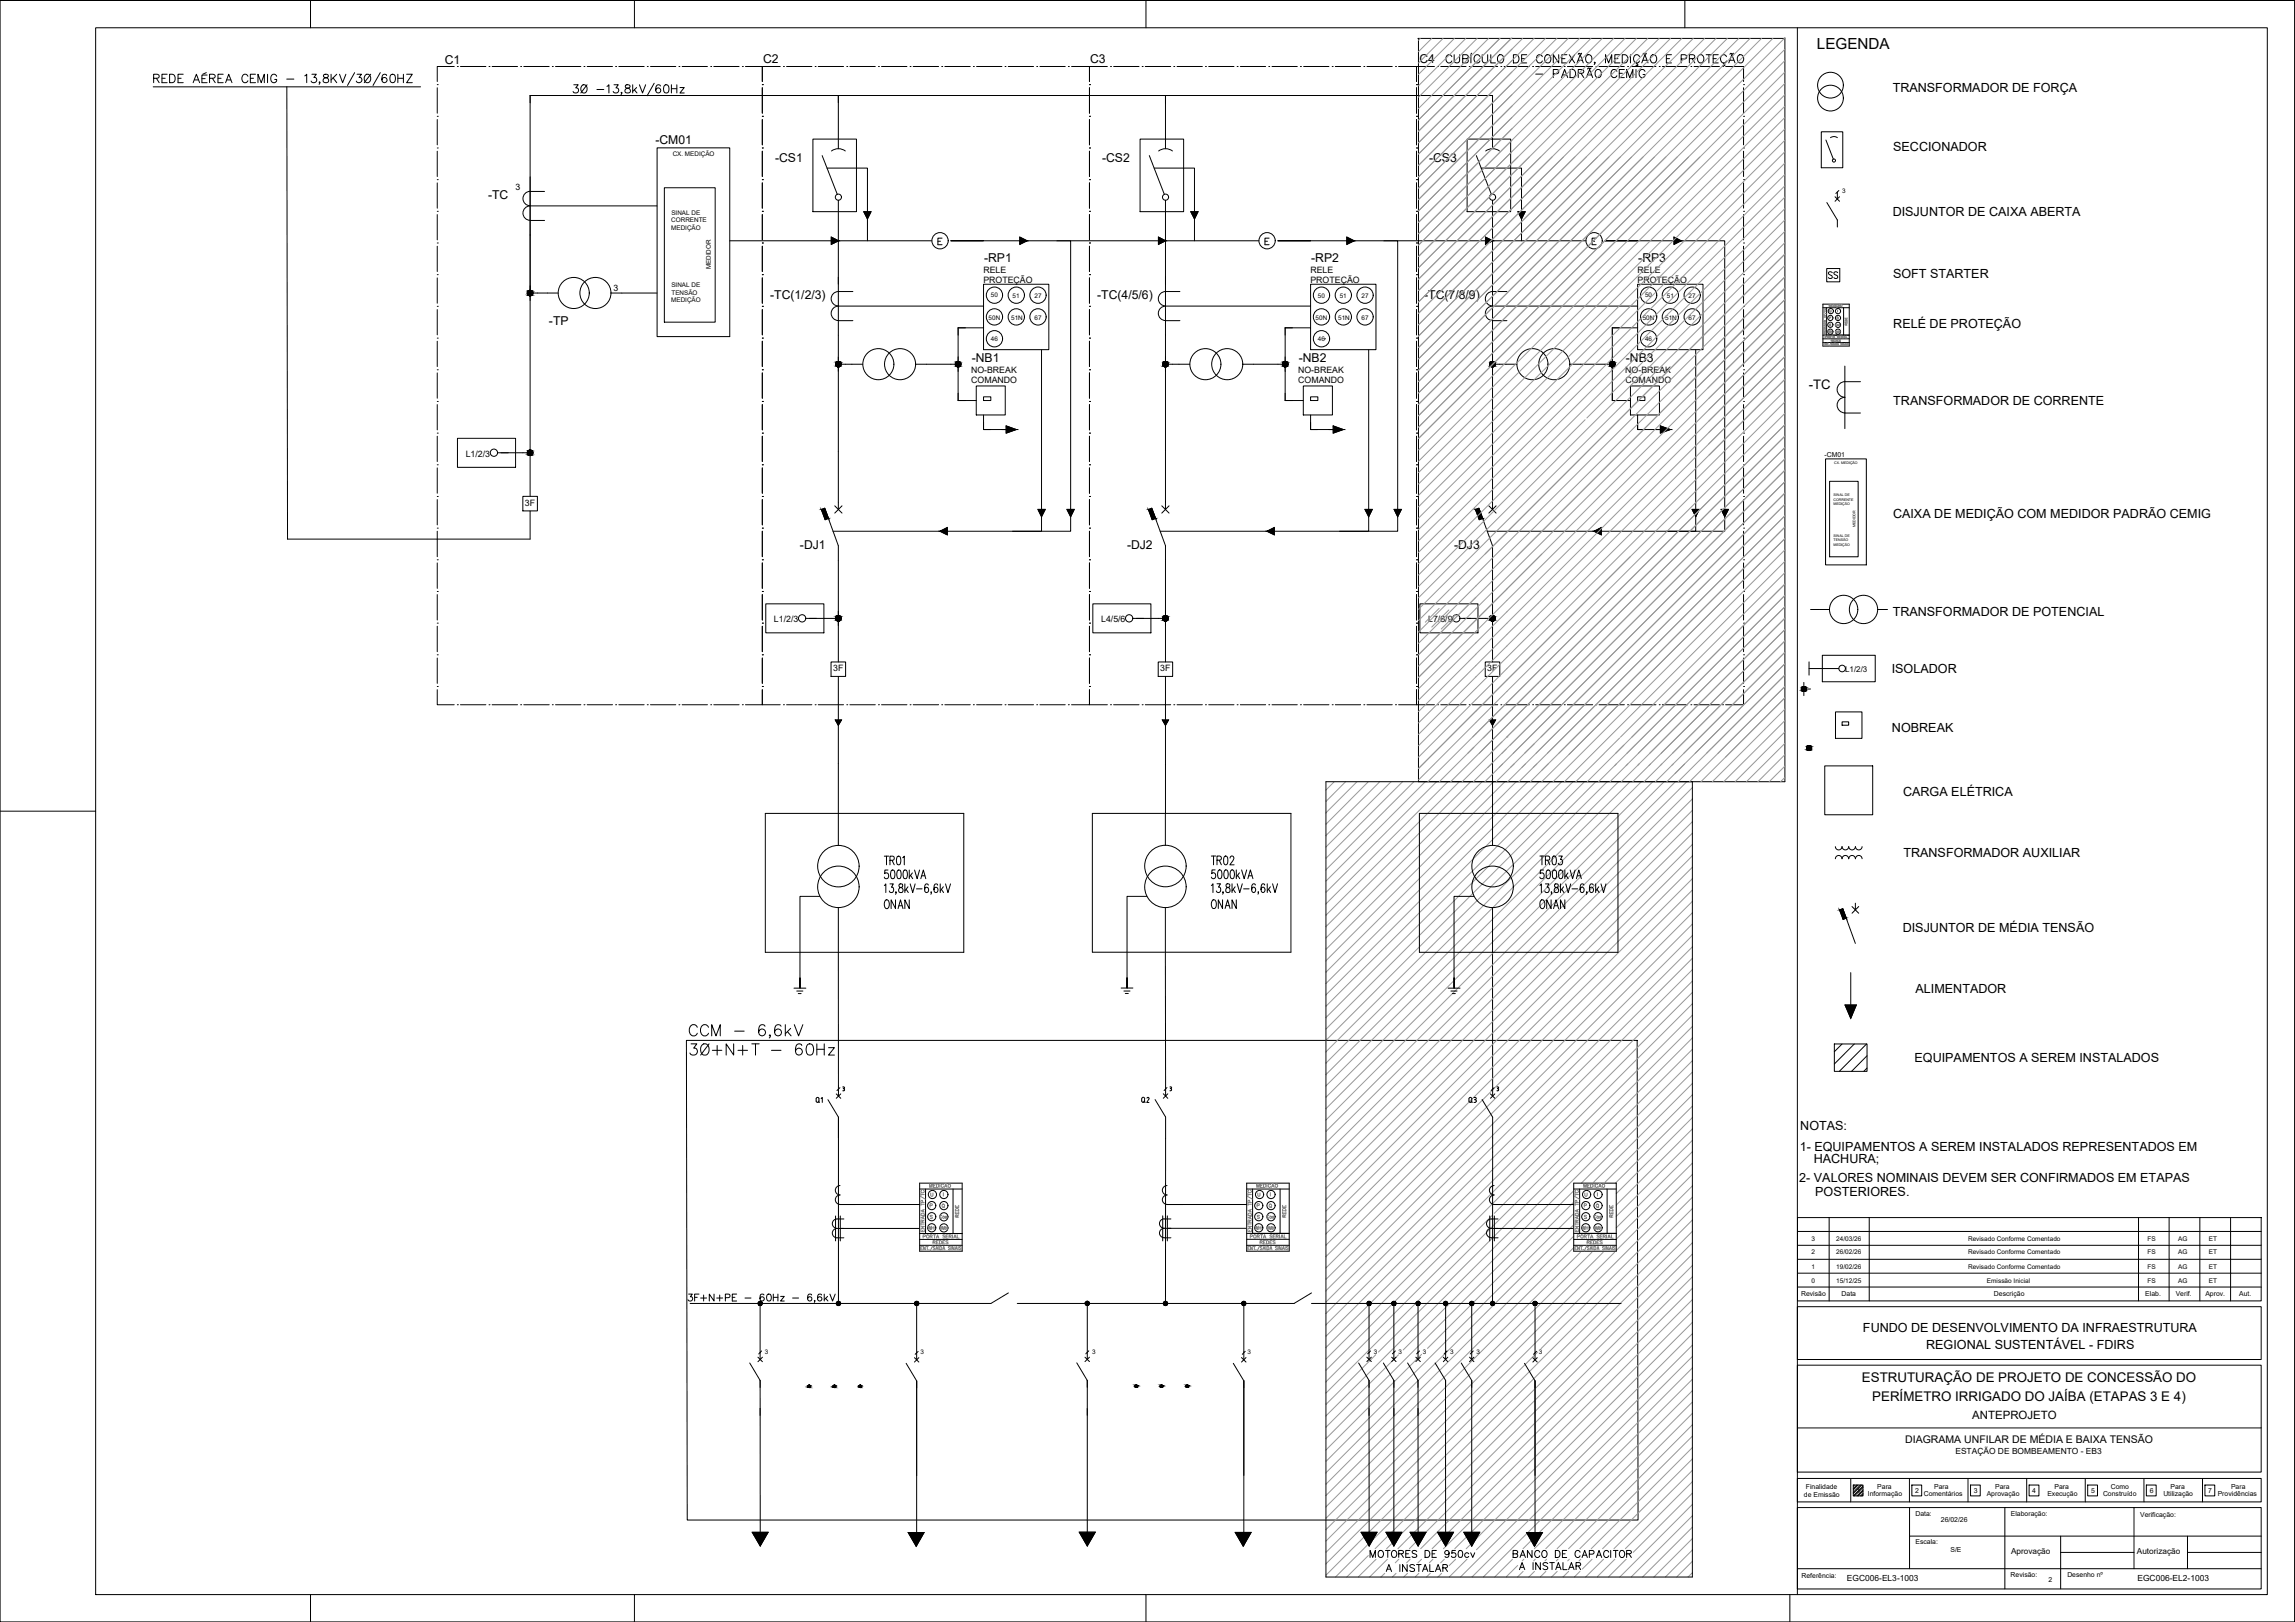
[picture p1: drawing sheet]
<svg xmlns="http://www.w3.org/2000/svg" width="841mm" height="594mm" viewBox="0 0 841 594" stroke-linecap="round" stroke-linejoin="round" font-family="sans-serif">
<defs><g id="words">
<text font-size="8.8" x="251.5" y="381.4">CCM - 6,6kV</text>
<text font-size="7.9" x="251.5" y="387.7">3Ø+N+T - 60Hz</text>
<text font-size="7.5" x="561.6" y="29.6">- PADRÃO CEMIG</text>
<g font-size="6.6">
<text x="322.8" y="317.9">TR01</text>
<text x="442.7" y="317.9">TR02</text>
<text x="563" y="317.9">TR03</text>
<text x="322.8" y="323.1">5000kVA</text>
<text x="442.7" y="323.1">5000kVA</text>
<text x="563" y="323.1">5000kVA</text>
<text x="322.8" y="334.1">ONAN</text>
<text x="442.7" y="334.1">ONAN</text>
<text x="563" y="334.1">ONAN</text>
<text x="250.8" y="478.4">3F+N+PE - 60Hz - 6,6kV</text>
</g>
<text font-size="6.2" x="553.2" y="571.9">BANCO DE CAPACITOR</text>
<g font-size="5.7">
<text x="668.9" y="103.4">SS</text>
<text x="500.9" y="571.5">MOTORES DE 950cv</text>
<text x="506.9" y="576.8">A INSTALAR</text>
<text x="555.6" y="576.1">A INSTALAR</text>
</g>
<text font-size="5.6" x="665.8" y="18">LEGENDA</text>
<g font-size="4.9">
<text x="297.7" y="405">Q1</text>
<text x="417" y="405">Q2</text>
<text x="536.9" y="405">Q3</text>
<text x="682.3" y="506.3">ESTRUTURAÇÃO DE PROJETO DE CONCESSÃO DO</text>
<text x="686.1" y="513">PERÍMETRO IRRIGADO DO JAÍBA (ETAPAS 3 E 4)</text>
</g>
<text font-size="4.8" x="662.9" y="142.5">-TC</text>
<g font-size="4.6">
<text x="693.6" y="33.6">TRANSFORMADOR DE FORÇA</text>
<text x="693.8" y="55.3">SECCIONADOR</text>
<text x="693.6" y="79.1">DISJUNTOR DE CAIXA ABERTA</text>
<text x="693.7" y="101.8">SOFT STARTER</text>
<text x="693.8" y="120.2">RELÉ DE PROTEÇÃO</text>
<text x="693.8" y="148.2">TRANSFORMADOR DE CORRENTE</text>
<text x="693.7" y="189.6">CAIXA DE MEDIÇÃO COM MEDIDOR PADRÃO CEMIG</text>
<text x="693.6" y="225.5">TRANSFORMADOR DE POTENCIAL</text>
<text x="693.3" y="246.6">ISOLADOR</text>
<text x="693.3" y="268.2">NOBREAK</text>
<text x="697.4" y="291.5">CARGA ELÉTRICA</text>
<text x="697.5" y="314">TRANSFORMADOR AUXILIAR</text>
<text x="697.3" y="341.2">DISJUNTOR DE MÉDIA TENSÃO</text>
<text x="702" y="363.8">ALIMENTADOR</text>
<text x="701.6" y="389">EQUIPAMENTOS A SEREM INSTALADOS</text>
<text x="659.7" y="413.7">NOTAS:</text>
<text x="659.5" y="421.6">1- EQUIPAMENTOS A SEREM INSTALADOS REPRESENTADOS EM</text>
<text x="664.7" y="426.1">HACHURA;</text>
<text x="659.3" y="432.9">2- VALORES NOMINAIS DEVEM SER CONFIRMADOS EM ETAPAS</text>
<text x="665.2" y="437.9">POSTERIORES.</text>
<text x="682.7" y="487.7">FUNDO DE DESENVOLVIMENTO DA INFRAESTRUTURA</text>
<text x="705.9" y="494.1">REGIONAL SUSTENTÁVEL - FDIRS</text>
</g>
<g font-size="4.5">
<text x="163" y="23.4">C1</text>
<text x="279.6" y="23.1">C2</text>
<text x="399.5" y="23.1">C3</text>
<text x="520.1" y="23.2">C4</text>
<text x="240.2" y="52.8">-CM01</text>
<text x="284" y="59.3">-CS1</text>
<text x="403.9" y="59.3">-CS2</text>
<text x="523.7" y="59.3">-CS3</text>
<text x="178.9" y="72.7">-TC</text>
<text x="360.6" y="96">-RP1</text>
<text x="480.5" y="96">-RP2</text>
<text x="600.4" y="96">-RP3</text>
<text x="282.2" y="109.4">-TC(1/2/3)</text>
<text x="402.1" y="109.4">-TC(4/5/6)</text>
<text x="521.9" y="109.4">-TC(7/8/9)</text>
<text x="201.2" y="119.1">-TP</text>
<text x="356.1" y="132.4">-NB1</text>
<text x="476" y="132.4">-NB2</text>
<text x="595.8" y="132.4">-NB3</text>
<text x="293.2" y="201.2">-DJ1</text>
<text x="413" y="201.2">-DJ2</text>
<text x="532.8" y="201.2">-DJ3</text>
</g>
<text font-size="4.2" x="722.8" y="519.9">ANTEPROJETO</text>
<g font-size="4" fill="#808080">
<text x="343.3" y="447.3">Cos</text>
<text x="352.1" y="447" transform="rotate(-90 352.1 447)">REDE</text>
<text x="462.8" y="447.3">Cos</text>
<text x="472" y="447" transform="rotate(-90 472 447)">REDE</text>
<text x="582.8" y="447.3">Cos</text>
<text x="338.7" y="451.6">WH</text>
<text x="458.6" y="451.6">WH</text>
<text x="578.6" y="451.6">WH</text>
</g>
<text font-size="3.9" x="698.2" y="528.3">DIAGRAMA UNFILAR DE MÉDIA E BAIXA TENSÃO</text>
<g font-size="3.5" fill="#808080">
<text x="668.5" y="123.1">WH</text>
<text x="671.3" y="120.6">Cos</text>
</g>
<g font-size="3.2">
<text x="188.9" y="69.4">3</text>
<text x="360.4" y="100">RELE</text>
<text x="480.2" y="100">RELE</text>
<text x="600.1" y="100">RELE</text>
<text x="224.8" y="106.7">3</text>
<text x="360.4" y="103.8">PROTEÇÃO</text>
<text x="480.2" y="103.8">PROTEÇÃO</text>
<text x="600.1" y="103.8">PROTEÇÃO</text>
<text x="355.9" y="136.5">NO-BREAK</text>
<text x="475.7" y="136.5">NO-BREAK</text>
<text x="595.6" y="136.5">NO-BREAK</text>
<text x="355.9" y="140.3">COMANDO</text>
<text x="475.8" y="140.3">COMANDO</text>
<text x="595.7" y="140.3">COMANDO</text>
<text x="170.7" y="167.2">L1/2/3</text>
<text x="192.4" y="185.2">3F</text>
<text x="283.6" y="227.9">L1/2/3</text>
<text x="403.5" y="227.9">L4/5/6</text>
<text x="523.4" y="227.9">L7/8/9</text>
<text x="305.4" y="245.8">3F</text>
<text x="425.2" y="245.8">3F</text>
<text x="545" y="245.8">3F</text>
</g>
<g font-size="3.1">
<text x="716.6" y="532.6">ESTAÇÃO DE BOMBEAMENTO - EB3</text>
<text x="676.8" y="578.9">EGC006-EL3-1003</text>
<text x="783.3" y="578.9">EGC006-EL2-1003</text>
</g>
<g font-size="3">
<text x="737" y="569.1">Aprovação</text>
<text x="783.1" y="569.2">Autorização</text>
</g>
<text font-size="2.9" x="676.2" y="246.1">L1/2/3</text>
<g font-size="2.5">
<text x="668.6" y="167.3">-CM01</text>
<text x="660" y="474.7">Revisão</text>
<text x="674.9" y="474.7">Data</text>
<text x="730.7" y="474.7">Descrição</text>
<text x="786.2" y="474.7">Elab.</text>
<text x="797.3" y="474.7">Verif.</text>
<text x="808.2" y="474.7">Aprov.</text>
<text x="820.6" y="474.7">Aut.</text>
<text x="661.8" y="545.4">Finalidade</text>
<text x="688" y="545.2">Para</text>
<text x="708.8" y="545.2">Para</text>
<text x="731.2" y="545.2">Para</text>
<text x="752.9" y="545.2">Para</text>
<text x="773.5" y="545.2">Como</text>
<text x="795.4" y="545.2">Para</text>
<text x="817.6" y="545.2">Para</text>
<text x="661.1" y="548.3">de Emissão</text>
<text x="680.4" y="546.7">1</text>
<text x="684.5" y="547.9">Informação</text>
<text x="701.8" y="546.7">2</text>
<text x="705" y="547.9">Comentários</text>
<text x="723.3" y="546.7">3</text>
<text x="728" y="547.9">Aprovação</text>
<text x="744.7" y="546.7">4</text>
<text x="750.3" y="547.9">Execução</text>
<text x="766.3" y="546.7">5</text>
<text x="770.7" y="547.9">Construído</text>
<text x="787.8" y="546.7">6</text>
<text x="792.8" y="547.9">Utilização</text>
<text x="809.2" y="546.7">7</text>
<text x="812.7" y="547.9">Providências</text>
<text x="701.9" y="555.3">Data:</text>
<text x="711.2" y="557.4">26/02/26</text>
<text x="736.9" y="555.3">Elaboração:</text>
<text x="784.3" y="555.8">Verificação:</text>
<text x="701.9" y="565.5">Escala:</text>
<text x="714.8" y="568.5">S/E</text>
<text x="660.2" y="577.9">Referência:</text>
<text x="736.8" y="577.5">Revisão:</text>
<text x="750.7" y="579.3">2</text>
<text x="757.6" y="577.5">Desenho nº</text>
</g>
<g font-size="2.4">
<text x="663.9" y="454.4">3</text>
<text x="672.9" y="454.4">24/03/26</text>
<text x="721.2" y="454.4">Revisado Conforme Comentado</text>
<text x="786.9" y="454.4">FS</text>
<text x="798.2" y="454.4">AG</text>
<text x="809.4" y="454.4">ET</text>
<text x="663.9" y="459.5">2</text>
<text x="672.9" y="459.5">26/02/26</text>
<text x="721.2" y="459.5">Revisado Conforme Comentado</text>
<text x="786.9" y="459.5">FS</text>
<text x="798.2" y="459.5">AG</text>
<text x="809.4" y="459.5">ET</text>
<text x="663.9" y="464.7">1</text>
<text x="672.9" y="464.7">19/02/26</text>
<text x="721.2" y="464.7">Revisado Conforme Comentado</text>
<text x="786.9" y="464.7">FS</text>
<text x="798.2" y="464.7">AG</text>
<text x="809.4" y="464.7">ET</text>
<text x="663.9" y="470.1">0</text>
<text x="672.9" y="470.1">15/12/25</text>
<text x="728.1" y="470.1">Emissão Inicial</text>
<text x="786.9" y="470.1">FS</text>
<text x="798.2" y="470.1">AG</text>
<text x="809.4" y="470.1">ET</text>
</g>
<g font-size="2.3">
<text x="246.5" y="57.2">CX. MEDIÇÃO</text>
<text x="675" y="70.7">3</text>
<text x="246" y="81.4">CORRENTE</text>
<text x="246" y="78.6">SINAL DE</text>
<text x="246" y="84.2">MEDIÇÃO</text>
<text x="260.4" y="98.7" transform="rotate(-90 260.4 98.7)">MEDIDOR</text>
<text x="246" y="105.2">SINAL DE</text>
<text x="246" y="110.8">MEDIÇÃO</text>
<text x="246.1" y="108">TENSÃO</text>
<text x="363.1" y="108.9">50</text>
<text x="371.1" y="109.1">51</text>
<text x="379.1" y="109.1">27</text>
<text x="483" y="109.1">50</text>
<text x="490.9" y="109.1">51</text>
<text x="498.9" y="109.1">27</text>
<text x="602.8" y="108.9">50</text>
<text x="610.8" y="109.1">51</text>
<text x="618.8" y="109.1">27</text>
<text x="362.3" y="117.1">50N</text>
<text x="370.5" y="117.1">51N</text>
<text x="379.1" y="117.1">67</text>
<text x="482.1" y="117.1">50N</text>
<text x="490.4" y="117.1">51N</text>
<text x="498.9" y="117.1">67</text>
<text x="602" y="117.1">50N</text>
<text x="610.2" y="117.1">51N</text>
<text x="618.8" y="117.1">67</text>
<text x="363.1" y="125.1">46</text>
<text x="483" y="125.1">46</text>
<text x="602.8" y="125.1">46</text>
<text x="280.3" y="495.7">3</text>
<text x="337.3" y="496">3</text>
<text x="400.2" y="495.7">3</text>
<text x="457.2" y="496">3</text>
<text x="503.4" y="495.7">3</text>
<text x="512.5" y="495.7">3</text>
<text x="521.4" y="495.7">3</text>
<text x="531.5" y="495.7">3</text>
<text x="541.1" y="495.7">3</text>
<text x="563.9" y="496">3</text>
</g>
<g font-size="1.3">
<text x="672.2" y="169.9">CX. MEDIÇÃO</text>
<text x="671.9" y="184.9">MEDIÇÃO</text>
<text x="671.9" y="181.8">SINAL DE</text>
<text x="671.9" y="183.4">CORRENTE</text>
<text x="671.9" y="196.8">SINAL DE</text>
<text x="680" y="193.1" transform="rotate(-90 680 193.1)">MEDIDOR</text>
<text x="671.9" y="199.9">MEDIÇÃO</text>
<text x="672" y="198.3">TENSÃO</text>
</g>
</g></defs>
<!-- layer: EPLAN311 -->
<g fill="none" stroke="#000" stroke-width=".37">
<path d="M519.6 14.1h134.3M519.8 14.1v272.2M654.1 13.9v272.4h-168.2v291.3h134.3v-291.3M56.1 31.8h98M105.1 31.8l.3 165.7h88.9M196.9 35h-2.6v2.6M304.5 35h2.7v2.6M424.4 35h2.7v2.6M544.3 35h2.6v2.6M194.3 75.4h46.5M194.3 107.3h2.6M194.3 104.7v5.3"/>
<path d="M227.9 107.3h12.9M307.2 112.1h53.2M427.1 112.1h53.2M546.9 112.1h53.2M307.2 133.4h2.7M307.2 130.7v5.3M339.5 133.4h11.6M360.4 120.1h-9.3v26.6h6.7M427.1 133.4h2.6M427.1 130.7v5.3M459.4 133.4h11.6M480.3 120.1h-9.3v26.6h6.6"/>
<path d="M546.9 133.4h2.7M546.9 130.7v5.3M579.2 133.4h11.6M600.1 120.1h-9.3v26.6h6.7M360.4 152v5.3h9.3M368.7 156l3.7 1.3-3.7 1.3zM480.3 152v5.3h9.3M488.6 156l3.7 1.3-3.7 1.3zM600.1 152v5.3h9.3M608.5 156l3.6 1.3-3.6 1.3zM191.6 165.8h2.7M304.5 226.5h2.7"/>
<path d="M307.2 223.8v5.3M424.4 226.5h2.7M427.1 223.8v5.3M544.3 226.5h2.6M546.9 223.8v5.3M661 250v4.8M661 252.4h2.5M662.9 242.4v4.9M662.9 244.9h2.5M307.2 348.8l.1 50.1M427.1 348.8v50.1M546.9 348.8l.1 50.1"/>
<path d="M307.3 411.7v5.1M427.1 411.7v65.7M547 411.7v5.1M307.3 422v55.4M547 422l-.1 55.4M252.9 477.4h110.2M372.8 477.4h101.4M480.6 477.4h113.5"/>
<circle cx="194.3" cy="107.3" r=".99"/>
<circle cx="307.2" cy="133.4" r=".99"/>
<circle cx="351.1" cy="133.4" r=".99"/>
<circle cx="427.1" cy="133.4" r=".99"/>
<circle cx="471" cy="133.4" r=".99"/>
<circle cx="547" cy="133.4" r=".99"/>
<circle cx="590.9" cy="133.4" r=".99"/>
<circle cx="194.3" cy="165.8" r=".99"/>
<circle cx="307.2" cy="226.5" r=".99"/>
<circle cx="427.1" cy="226.5" r=".99"/>
<circle cx="547" cy="226.5" r=".99"/>
<circle cx="661.1" cy="252.3" r=".91"/>
<circle cx="663" cy="274" r=".91"/>
</g>
<!-- layer: LIMITE -->
<path d="M280.5 297.9h72.7v50.9h-72.7zM400.3 297.9h72.8v50.9h-72.8zM520.1 297.9h72.8v50.9h-72.8zM251.5 381.1h348.4l.4 175.6h-348.5z" fill="none" stroke="#000" stroke-width=".37"/>
<!-- layer: 0 -->
<g fill="none" stroke="#000" stroke-width=".37">
<path d="M485.4 124.1h.1M678.2 356.2v11.9M676.1 368.1h4.2l-2.1 4.9zM672.2 382.4h12v10h-12zM675 382.4l-2.8 2.8M679.5 382.4l-7.3 7.3M684 382.4l-10 10M684.2 386.7l-5.7 5.7M684.2 391.2l-1.2 1.2M337 433.3h15.6v25h-15.6zM337 435.5h15.6M339.2 435.5v16.3"/>
<path d="M349.2 435.5v16.3M456.9 433.3h15.5v25h-15.5zM456.9 435.5h15.5M459 435.5v16.3M469.1 435.5v16.3M576.7 433.3h15.6v25h-15.6zM576.7 435.5h15.6M578.9 435.5v16.3M588.9 435.5v16.3M337 451.8h15.6M337 454h15.6M337 456.1h15.6"/>
<path d="M456.9 451.8h15.5M456.9 453.9h15.5M456.9 456.1h15.5M576.7 451.8h15.6M576.7 454h15.6M576.7 456.1h15.6"/>
<circle cx="307.2" cy="317.2" r="7.6"/>
<circle cx="427.1" cy="317.2" r="7.6"/>
<circle cx="547" cy="317.2" r="7.6"/>
<circle cx="307.2" cy="324.8" r="7.6"/>
<circle cx="427.1" cy="324.8" r="7.6"/>
<circle cx="547" cy="324.8" r="7.6"/>
<circle cx="341.7" cy="437.5" r="1.5"/>
<circle cx="345.9" cy="437.5" r="1.5"/>
<circle cx="461.6" cy="437.5" r="1.5"/>
<circle cx="465.8" cy="437.5" r="1.5"/>
<circle cx="581.4" cy="437.5" r="1.5"/>
<circle cx="585.6" cy="437.5" r="1.5"/>
<circle cx="341.4" cy="441.6" r="1.5"/>
<circle cx="341.4" cy="445.6" r="1.5"/>
<circle cx="345.9" cy="441.6" r="1.5"/>
<circle cx="345.9" cy="449.7" r="1.5"/>
<circle cx="461.3" cy="441.6" r="1.5"/>
<circle cx="461.3" cy="445.6" r="1.5"/>
<circle cx="465.8" cy="449.7" r="1.5"/>
<circle cx="465.8" cy="441.6" r="1.5"/>
<circle cx="581.1" cy="445.6" r="1.5"/>
<circle cx="581.1" cy="441.6" r="1.5"/>
<circle cx="585.6" cy="441.6" r="1.5"/>
<circle cx="585.6" cy="449.7" r="1.5"/>
</g>
<!-- layer: NOTAS_GERAIS -->
<g fill="none" stroke="#808080" stroke-width=".37">
<path d="M668.2 114.4l1.1 .6M668.3 116.2h.8M668.3 113.7v.5M668.3 115.9v.5M668.3 114h.8M668.4 118.3h.6l.1 .4h-.8zM668.5 113a.32 .32 0 0 0 0 .5 .32 .32 0 0 0 .5 0 .32 .32 0 0 0-.1-.5M668.7 115.8v-.5h-.3l-.1 .5h.8M668.8 117.4v.4M668.8 119v.4M669.1 118.9l-.8 .3 .8 .3M669.1 117.3l-.8 .3 .8 .3"/>
<path d="M670.3 112.3v-.7l.3 .7 .3-.7v.7M670.4 116.4h.4l.1-.3-.5-.1v.8M670.5 113.6l.3 .8 .2-.2v-.6M671.2 111.9h.2M671.6 111.6h-.4v.7h.4M671.8 111.6a.43 .43 0 0 1 .5 .2 .43 .43 0 0 1-.1 .5h-.4zM672.6 111.6v.7M673.2 112.3l.1 .3h-.2M673.4 113.6v.7M673.4 111.8l-.3-.2-.2 .3 .2 .4 .3-.1M673.7 112.3l.2-.7 .3 .7M673.8 112.1h.3"/>
<path d="M673.9 111.5h.1M673.9 111.5l-.1 .1M674.1 111.4v.1M676.1 117.8v.5h.8v-.5M676.1 116.4v.5h.8v-.5M676.1 117.3l.6-.1 .2 .4h-.8zM676.5 119.1l-.1-.5h-.2l-.1 .5h.8M676.5 116.6v.3M676.5 118v.3M676.9 118.5l-.4 .3M668.3 126.1h.2M668.7 125.7h-.4v.8h.4"/>
<path d="M669.3 125.7v.8l-.4-.8v.8M669.5 125.7h.5M669.8 125.7v.8M670.1 126.4h.1M670.9 125.6l-.5 1.1M671.1 124.7h.4v-.3l-.4-.1v.8M671.3 124.7l.3 .4M671.5 125.8h-.4l.3 .6-.3-.1M671.7 126.5l.3-.8 .2 .8M671.8 126.2h.3M671.8 124.7h.3M672.3 124.3h-.5v.8h.5"/>
<path d="M672.4 125.7v.8M672.4 125.6h.1M672.5 124.3a.44 .44 0 0 1 .5 .3 .44 .44 0 0 1-.1 .5h-.4zM672.6 125.7l.5 .3-.3 .5h-.2zM673.1 121.9l.1-.7 .2 .7M673.3 126.5l.2-.8 .2 .8M673.3 124.7h.3M673.4 126.2h.3M673.5 121.5l.3-.2-.3-.1v.7M673.7 121.5l.1 .4M673.7 124.3h-.4v.8h.4M673.8 123.2h-.5l.5 .5h-.5"/>
<path d="M674 121.2v.7M674 123.4h.3M674.3 121.2v.7M674.5 123h-.5v.8h.5M674.5 124.5h-.6l.5 .6-.5-.1M674.7 123.4h.4l.1-.3-.5-.1v.8M675 125.8l-.4-.1 .4 .6h-.5M675 123.4l.2 .4M675.1 125.7v.8M675.5 123v.8M675.7 123.8l.3-.8 .3 .8M675.8 125.7v.8l-.4-.8v.8"/>
<path d="M675.9 123.5h.3M676.1 126.5l.2-.8 .3 .8M676.1 126.2h.3M676.5 123v.8h.5M676.7 125.7v.8M677.4 125.8l-.4-.1 .4 .6h-.4M337.3 438.2l1.8 1M337.5 437.1v.9M337.5 437.5h1.2M337.8 436a.46 .46 0 0 0-.3 .5 .46 .46 0 0 0 .4 .4h.3a.46 .46 0 0 0 .5-.4 .46 .46 0 0 0-.3-.5M340.7 434.9v-1.2l.4 1.2 .5-1.2v1.2M341.1 436.9v1.1l.3 .2 .4-.2 .1-1.1"/>
<path d="M342.1 434.3h.5M342.9 433.7h-.8v1.2h.8M343.2 433.7h.4a.67 .67 0 0 1 .4 .6 .67 .67 0 0 1-.4 .6h-.4zM344.4 433.7v1.2M345.4 434.9l.1 .3h-.3M345.7 436.9v1.2M345.8 434a.46 .46 0 0 0-.5-.3 .46 .46 0 0 0-.4 .4v.3a.46 .46 0 0 0 .4 .5 .46 .46 0 0 0 .5-.3M346.1 434.9l.5-1.2 .4 1.2M346.3 434.5h.6M346.5 433.5h.1M346.6 433.5l-.3 .1M346.8 433.4l-.2 .1"/>
<path d="M457.1 438.2l1.9 1M457.3 437.5h1.3M457.3 437.1v.8M457.6 436a.49 .49 0 0 0-.2 .7 .49 .49 0 0 0 .7 .2 .44 .44 0 0 0 .5-.4 .44 .44 0 0 0-.3-.5M460.5 434.9v-1.2l.5 1.2 .5-1.2v1.2M460.9 436.9l.1 1.1 .3 .2 .4-.2v-1.1M461.9 434.2h.5M462.7 433.7h-.8v1.2h.8M463 433.7h.5a.65 .65 0 0 1 .4 .6 .65 .65 0 0 1-.4 .6h-.5zM464.3 433.7v1.2M465.2 434.9l.2 .3h-.3M465.5 436.8v1.2"/>
<path d="M465.6 433.9a.47 .47 0 0 0-.5-.2 .47 .47 0 0 0-.4 .4v.3a.46 .46 0 0 0 .4 .5 .46 .46 0 0 0 .5-.3M466 434.9l.4-1.2 .5 1.2M466.2 434.5h.5M466.4 433.5l-.2 .1M466.7 433.4l-.2 .1M577 438.2l1.9 1M577.2 437.5h1.2M577.2 437.1v.9M577.5 436a.46 .46 0 0 0-.3 .5 .46 .46 0 0 0 .5 .4 .53 .53 0 0 0 .6-.2 .53 .53 0 0 0 0-.7h-.2M580.4 434.9v-1.2l.5 1.2 .4-1.2v1.2M580.8 436.9v.9l.3 .4 .5-.4v-.9M581.8 434.3h.5"/>
<path d="M582.5 433.7h-.7v1.2h.7M582.9 433.7h.4a.65 .65 0 0 1 .5 .6 .65 .65 0 0 1-.5 .6h-.4zM584.2 433.7v1.2M585.1 434.9l.2 .3h-.3M585.4 436.9v1.2M585.5 434a.43 .43 0 0 0-.5-.3 .43 .43 0 0 0-.4 .4v.3a.43 .43 0 0 0 .4 .5 .43 .43 0 0 0 .5-.3M585.9 434.9l.4-1.2 .5 1.2M586 434.5h.6M586.5 433.4l-.5 .2M337.4 457.1h.4M337.5 441.1h1.2M337.5 440.7v.8"/>
<path d="M337.7 444.4h.8l.2 .7h-1.2zM338.1 447.6l-.1-.6-.4-.1-.1 .7h1.2M338.1 456.5h-.7v1.3h.7M338.1 440.5l-.1-.8h-.4l-.1 .8h1.2M338.3 452.9h.7l.1-.4-.8-.2v1.2M338.3 443.2v.6M338.3 445.7v.5M338.7 445.5l-1.2 .5 1.2 .4M338.7 443l-1.2 .5 1.2 .4M338.7 446.8l-.6 .5M339 456.5v1.3l-.6-1.3v1.3M339.5 456.5h.6"/>
<path d="M339.8 456.5v1.3M340.4 457.7h.1M340.8 441.6l.7-.1 .2-.4-.9-.2v1.2M340.8 452.9l.8-.2v-.3l-.8-.1v1.2M341.2 452.9l.4 .6M341.7 445.3l-.7-.2-.1 .4 .7 .4 .1 .3h-.8M341.8 456.3l-.9 1.9M341.9 455l.7-.1 .1-.4-.8-.1v1.2M342.3 455l.4 .6M342.5 452.3v1.2M342.6 456.7l-.2-.2-.5 .2 .7 .6v.4l-.7-.1M342.9 457.8l.4-1.3 .4 1.3"/>
<path d="M343.1 457.4h.5M343.1 453.5l.5-1.2 .4 1.2M343.2 455h.4M343.3 453.1h.6M343.9 454.4h-.7v1.2h.7M344 456.5v1.3M344.1 456.3l-.1 .2M344.3 454.4h.4a.65 .65 0 0 1 .4 .6 .65 .65 0 0 1-.4 .6h-.4zM344.4 456.5a.62 .62 0 0 1 .8 .7 .62 .62 0 0 1-.8 .6zM344.5 449.3l.3 1.1 .3-1.1M345.2 450.4l.2-1.1 .3 1.1M345.3 450h.3"/>
<path d="M345.5 457.8l.4-1.3 .4 1.3M345.5 455h.4M345.6 457.4h.5M345.7 442l.4 .4M345.9 449.8l.5-.1-.1-.4h-.4v1.1M346.2 449.8l.2 .6M346.2 454.4h-.7v1.2h.7M346.3 452.4l-.7-.1v.4l.6 .2 .1 .4h-.8M346.7 449.3v1.1M346.7 449.8h.4M346.7 452.9h.4M347.1 449.3v1.1"/>
<path d="M347.4 452.3h-.7v1.2h.7M347.4 454.5h-.8l.8 .8-.3 .3-.5-.2M347.8 452.9l.8-.2v-.3l-.8-.1v1.2M348.2 452.9l.4 .6M348.2 456.7l-.2-.2-.5 .2 .7 .7-.2 .4-.5-.2M348.5 456.5v1.3M349 452.3v1.2M349.5 453.5l.5-1.2 .4 1.2M349.6 456.5v1.3l-.7-1.3v1.3M349.7 453.1h.6M350 457.8l.4-1.3 .4 1.3M350.2 457.4h.4"/>
<path d="M350.8 452.3v1.2h.7M351.1 456.5v1.3M352.2 456.7l-.2-.2-.5 .2 .7 .7-.2 .4-.5-.2M457.3 457.1h.4M457.3 441.1h1.3M457.3 440.7v.8M457.4 444.6a.69 .69 0 0 1 1.2 .1v.4h-1.3zM457.9 447.6v-.7h-.4l-.2 .7h1.3M457.9 456.5h-.6v1.3h.6M458 440.5v-.6l-.4-.3-.3 .9h1.3M458.2 452.9l.7-.1v-.5l-.7-.1v1.3M458.2 443.2v.5"/>
<path d="M458.2 445.7v.5M458.6 445.5l-1.3 .5 1.3 .4M458.6 442.9l-1.3 .5 1.3 .5M458.6 446.8l-.7 .4M458.9 456.5v1.3l-.7-1.3v1.3M459.3 456.5h.7M459.7 456.5v1.3M460.2 457.6l.1 .1M460.7 441.5h.7v-.6h-.7v1.2M460.7 452.8h.7l.1-.3-.8-.3v1.3M461.1 452.8l.4 .7M461.5 445.3h-.8l.7 .5v.4l-.7-.1"/>
<path d="M461.6 456.3l-.9 1.9M461.8 455h.5l.3-.4-.8-.2v1.2M462.2 455l.4 .6M462.3 452.2v1.3M462.5 456.7h-.7l.6 .6a.35 .35 0 0 1-.1 .5 .35 .35 0 0 1-.5-.2M462.8 457.8l.4-1.3 .4 1.3M463 453.5l.4-1.3 .5 1.3M463 457.3h.5M463 455h.5M463.1 453.1h.6M463.8 454.4h-.8v1.2h.8M463.9 456.5v1.3"/>
<path d="M464 456.3l-.1 .1M464.1 454.4a.64 .64 0 0 1 .8 .4 .64 .64 0 0 1-.4 .8h-.4zM464.3 456.5a.62 .62 0 0 1 .7 .7 .62 .62 0 0 1-.7 .6zM464.4 449.3l.2 1.1 .3-1.1M465 450.4l.3-1.1 .3 1.1M465.2 450h.3M465.3 457.8l.5-1.3 .3 1.3M465.4 455h.4M465.5 457.3h.5M465.6 442l.4 .4M465.8 449.8l.4-.1v-.4h-.4v1.1M466 449.8l.3 .6"/>
<path d="M466.1 454.4h-.7v1.2h.7M466.2 452.4l-.3-.2-.5 .2 .8 .9-.3 .2-.5-.2M466.5 449.8h.5M466.5 449.3v1.1M466.6 452.8h.4M467 449.3v1.1M467.3 454.5h-.8l.8 .8-.3 .3-.5-.2M467.3 452.2h-.7v1.3h.7M467.7 452.8l.7-.1v-.4l-.7-.1v1.3M468.1 456.7h-.7l.6 .6v.4l-.6-.1M468.1 452.8l.4 .7M468.4 456.5v1.3"/>
<path d="M468.9 452.2v1.3M469.3 453.5l.5-1.3 .5 1.3M469.5 456.5v1.3l-.7-1.3v1.3M469.5 453.1h.6M469.9 457.8l.4-1.3 .4 1.3M470 457.3h.5M470.6 452.2v1.3h.7M471 456.5v1.3M472.1 456.7h-.7l.6 .6a.35 .35 0 0 1-.1 .5 .35 .35 0 0 1-.5-.2M577.1 457.1h.4M577.2 441.1h1.2M577.2 440.7v.8"/>
<path d="M577.3 444.6a.72 .72 0 0 1 1.1 .1v.4h-1.2zM577.8 456.5h-.7v1.3h.7M577.8 447.6l-.1-.7h-.4l-.1 .7h1.2M577.8 440.5v-.7l-.5-.1-.1 .8h1.2M578 452.9h.7v-.6h-.7v1.2M578 443.2v.6M578 445.7v.5M578.4 445.5l-1.2 .5 1.2 .4M578.4 443l-1.2 .5 1.2 .4M578.4 446.8l-.6 .5M578.8 456.5v1.3l-.7-1.3v1.3M579.2 456.5h.7"/>
<path d="M579.5 456.5v1.3M580.1 457.7h.1M580.5 452.9h.6l.3-.4-.9-.2v1.2M580.6 441.6l.7-.2v-.4l-.7-.1v1.2M580.9 452.9l.5 .6M581.4 445.3h-.8l.8 .7-.3 .3-.5-.1M581.4 456.3l-.8 1.9M581.6 455l.7-.1 .2-.3-.9-.2v1.2M582 455l.5 .6M582.2 452.3v1.2M582.3 456.7h-.6l.6 .6v.4l-.6-.1M582.7 457.8l.4-1.3 .3 1.3"/>
<path d="M582.8 453.5l.5-1.2 .5 1.2M582.8 457.4h.5M582.9 455h.5M583 453.1h.6M583.6 454.4h-.7v1.2h.7M583.7 456.5v1.3M583.9 456.3l-.2 .1M584 454.4h.4a.67 .67 0 0 1 .4 .6 .67 .67 0 0 1-.4 .6h-.4zM584.2 456.5a.62 .62 0 0 1 .7 .7 .62 .62 0 0 1-.7 .6zM584.2 449.3l.3 1.1 .3-1.1M584.9 450.4l.3-1.1 .2 1.1M585 450h.3"/>
<path d="M585.2 457.8l.4-1.3 .4 1.3M585.2 455h.5M585.3 457.4h.6M585.5 442l.3 .4M585.6 449.8l.5-.1v-.4h-.5v1.1M585.9 449.8l.2 .6M586 454.4h-.8v1.2h.8M586.1 452.4h-.9l.9 .8-.3 .3-.6-.2M586.4 449.8h.5M586.4 449.3v1.1M586.4 452.9h.5M586.9 449.3v1.1"/>
<path d="M587.2 452.3h-.8v1.2h.8M587.2 454.5h-.9l.9 .8-.3 .3-.6-.2M587.5 452.9h.6l.2-.4-.8-.2v1.2M587.9 456.7h-.7l.6 .5a.36 .36 0 0 1 0 .6 .36 .36 0 0 1-.6-.2M587.9 452.9l.4 .6M588.2 456.5v1.3M588.7 452.3v1.2M589.2 453.5l.5-1.2 .4 1.2M589.3 456.5v1.3l-.7-1.3v1.3M589.4 453.1h.6M589.7 457.8l.4-1.3 .4 1.3M589.8 443.8v.8h1.3v-.8"/>
<path d="M589.8 441.5v.7h1.3v-.7M589.9 442.9a.72 .72 0 0 1 1.2 .1v.5h-1.3zM589.9 457.4h.5M590.4 445.8l-.1-.8h-.3l-.2 .8h1.3M590.4 441.8v.4M590.4 444.1v.5M590.5 452.3v1.2h.7M590.8 456.5v1.3M591.1 445l-.7 .4M591.9 456.7h-.7l.7 .6-.1 .4-.6-.1"/>
<circle cx="673.4" cy="116.4" r=".35"/>
<circle cx="674.8" cy="111.9" r=".35"/>
<circle cx="347.9" cy="434.2" r=".56"/>
<circle cx="467.7" cy="434.2" r=".57"/>
<circle cx="587.6" cy="434.2" r=".56"/>
<circle cx="340" cy="452.8" r=".56"/>
<circle cx="345.7" cy="441.5" r=".56"/>
<circle cx="459.8" cy="452.8" r=".57"/>
<circle cx="465.5" cy="441.6" r=".57"/>
<circle cx="579.7" cy="452.8" r=".57"/>
<circle cx="585.4" cy="441.5" r=".56"/>
</g>
<!-- layer: condutores -->
<g fill="none" stroke="#000" stroke-width=".37">
<path d="M306.1 263.7h2.3l-1.2 2zM307.2 279.7v18.2M426 263.7h2.2l-1.1 2zM427.1 279.7v18.2M545.8 263.7h2.2l-1.1 2zM546.9 279.7v18.2M307.8 434.2a1.71 1.71 0 0 0-1.7 1.7 1.71 1.71 0 0 0 1.7 1.8M307.8 437.7a1.71 1.71 0 0 0-1.7 1.7 1.71 1.71 0 0 0 1.7 1.7l29.2 .1M427.7 434.2a1.71 1.71 0 0 0-1.7 1.7 1.71 1.71 0 0 0 1.7 1.8M427.7 437.7a1.71 1.71 0 0 0-1.7 1.7 1.71 1.71 0 0 0 1.7 1.7l29.2 .1M547.5 434.2a1.71 1.71 0 0 0-1.7 1.7 1.71 1.71 0 0 0 1.7 1.8M547.5 437.7a1.71 1.71 0 0 0-1.7 1.7 1.71 1.71 0 0 0 1.7 1.7l29.2 .1"/>
<path d="M306.2 445.4v9.1M306.7 449.9h30.1M306.7 449.9a1.71 1.71 0 0 0-1.7 1.7 1.71 1.71 0 0 0 1.7 1.8h2.5M307.9 445.4v9.1M309.2 446.5h-2.5a1.71 1.71 0 0 0-1.7 1.7 1.71 1.71 0 0 0 1.7 1.7M426.1 445.3v9.2M426.6 449.9h30M426.6 453.4h2.5M426.6 446.5h2.5M426.6 449.9a1.71 1.71 0 0 0-1.7 1.7 1.71 1.71 0 0 0 1.7 1.7M426.6 446.4a1.71 1.71 0 0 0-1.7 1.7 1.71 1.71 0 0 0 1.7 1.7M427.8 445.3v9.2"/>
<path d="M545.9 445.4v9.1M546.4 449.9h30.1M546.4 453.4h2.6M546.5 449.9a1.71 1.71 0 0 0-1.8 1.7 1.71 1.71 0 0 0 1.8 1.7M547.6 445.4v9.1M549 446.5h-2.5a1.71 1.71 0 0 0-1.8 1.7 1.71 1.71 0 0 0 1.8 1.7M275.7 561.2h5.8l-2.9 5zM332.8 561.3h5.8l-2.9 5zM395.5 561.2h5.9l-3 5zM452.7 561.3h5.8l-2.9 5zM498.8 561.2h5.8l-2.9 5zM507.9 561.2h5.8l-2.9 5z"/>
<path d="M516.8 561.2h5.8l-2.9 5zM526.8 561.2h5.8l-2.8 5.1zM536.4 561.2h5.8l-2.9 5.1zM559.4 561.3h5.8l-2.9 5z"/>
</g>
<g fill="#000" stroke="#000" stroke-width=".37">
<path d="M306.1 263.7h2.3l-1.2 2zM426 263.7h2.2l-1.1 2zM545.8 263.7h2.2l-1.1 2zM275.7 561.2h5.8l-2.9 5zM332.8 561.3h5.8l-2.9 5zM395.5 561.2h5.9l-3 5zM452.7 561.3h5.8l-2.9 5zM498.8 561.2h5.8l-2.9 5zM507.9 561.2h5.8l-2.9 5zM516.8 561.2h5.8l-2.9 5zM526.8 561.2h5.8l-2.8 5.1zM536.4 561.2h5.8l-2.9 5.1z"/>
<path d="M559.4 561.3h5.8l-2.9 5z"/>
</g>
<!-- layer: NOTAS_GERAIS -->
<g fill="none" stroke="#000" stroke-width=".37">
<path d="M56.3 28.7l1.7-.2 .3-.4-.1-.6-.6-.3h-1.3v3.1M57.3 28.7l1 1.6M59.4 28.7h1.1M61.3 27.2h-1.9v3.1h1.9M62.1 27.2h1.1a1.66 1.66 0 0 1 1 1.5 1.66 1.66 0 0 1-1 1.6h-1.1zM65.2 28.7h1.2M67.1 27.2h-1.9v3.1h1.9M70.8 30.3l1.2-3.1 1.2 3.1M71.2 29.3h1.5M74 28.8h1.2M75.6 26.6l-1.3 .6M75.9 27.5h-1.9v2.8h1.9"/>
<path d="M76.8 28.7l1.8-.2 .3-.7-.8-.6h-1.3v3.1M77.8 28.7l1.1 1.6M79.9 28.7h1.1M81.8 27.2h-1.9v3.1h1.9M82.7 30.3l1.1-3.1 1.2 3.1M83.1 29.3h1.5M90.8 28a1.13 1.13 0 0 0-1.2-.8 1.13 1.13 0 0 0-1 1.2 1.29 1.29 0 0 0 .5 1.6 1.29 1.29 0 0 0 1.6-.1l.1-.3M91.7 28.7h1.2M93.6 27.2h-1.9v3.1h1.9M94.5 30.3v-3.1l1.2 3.1 1.2-3.1v3.1M98 27.2v3.1M101.4 28a1.1 1.1 0 0 0-1.3-.8 1.1 1.1 0 0 0-.9 1.2 1.27 1.27 0 0 0 .4 1.6 1.27 1.27 0 0 0 1.7-.1l.1-.8h-.7"/>
<path d="M105.1 29h2.6M111.7 27.8l.7-.6v3.1M114.3 27.2h1.6l-.9 1.2a1.03 1.03 0 0 1 .8 1.6 1.03 1.03 0 0 1-1.8-.3M117.2 30.1h-.3h.3l-.3 .8M118.7 27.4a.59 .59 0 0 0-.2 .6 .59 .59 0 0 0 .5 .4 1.08 1.08 0 0 1 1.2 .4 1.08 1.08 0 0 1-.1 1.3l-1 .2-.6-.3a1.15 1.15 0 0 1 .2-1.3 1.15 1.15 0 0 1 1.2-.3 .6 .6 0 0 0 .2-1zM121.3 27.2v3.1M122 28.5l1.4 1.8M123.4 27.2l-2.1 2.1M124.4 27.2l1.2 3.1 1.1-3.1M130 26.6l-2.7 4.7M130.9 27.2h1.6l-.9 1.2a1.03 1.03 0 0 1 .8 1.6 1.03 1.03 0 0 1-1.8-.3M133.8 27.7a1.41 1.41 0 0 1 2 .2 1.41 1.41 0 0 1-.2 2 1.41 1.41 0 0 1-2-.3 1.41 1.41 0 0 1 .2-1.9z"/>
<path d="M135.8 27.2l-2.3 3.1M139.4 26.6l-2.7 4.7M141.7 27.7a.86 .86 0 0 0-1.3-.3 1.86 1.86 0 0 0 .4 2.9 .95 .95 0 0 0 1.1-.9 .95 .95 0 0 0-.9-1 .95 .95 0 0 0-1 .9M143.3 27.4a.99 .99 0 0 1 1.5 .4 1.56 1.56 0 0 1-1 2.5 1.96 1.96 0 0 1-.5-2.9zM145.8 28.7h2M145.8 27.2v3.1M147.8 27.2v3.1M149 27.2h2.1l-2.1 3.1h2.1"/>
</g>
<!-- layer: LINHA V -->
<path d="M307.2 297.9v11.7M427.1 297.9v11.7M546.9 297.9v11.7M307.2 332.5v16.3M427.1 332.5v16.3M546.9 332.5v16.3" fill="none" stroke="#000" stroke-width=".37"/>
<!-- layer: EL_TEXTO -->
<g fill="none" stroke="#000" stroke-width=".37">
<path d="M324.1 324.3l.5-.6v3.2M326.1 323.7h1.3l-.7 1.3a.91 .91 0 0 1 .8 1.3 .91 .91 0 0 1-1.6 0M329.6 323.9v.9a1.17 1.17 0 0 1 1.2 .7 1.17 1.17 0 0 1-.4 1.4 .99 .99 0 0 1-1.2-1 .99 .99 0 0 1 1.3-.9l.3-.5-.1-.6zM331.6 323.7v3.2M332.1 325.7l.8 1.2M332.7 324.8l-1.1 1.5M333.5 323.7l1 3.2 .9-3.2M335.8 325.6h2.1M340.2 324.2a.63 .63 0 0 0-1-.3l-.4 1.2 .1 1.4 .3 .3a.89 .89 0 0 0 1.1-.9 .89 .89 0 0 0-1.1-.8l-.4 .8M341.3 326.8l-.1-.2-.1 .9M343.6 324.2a.63 .63 0 0 0-1-.3l-.3 1.2v1.4l.3 .3a.89 .89 0 0 0 1.2-.9 .89 .89 0 0 0-1.2-.8l-.3 .8M344.6 323.7v3.2"/>
<path d="M345 325.7l.8 1.2M345.7 324.8l-1.1 1.5M346.5 323.7l.9 3.2 .9-3.2M443.9 324.3l.6-.6v3.2M446 323.7h1.3l-.8 1.2a.93 .93 0 0 1 .8 1.4 .93 .93 0 0 1-1.6 0M449.4 323.9v.9a1.16 1.16 0 0 1 1.3 .7 1.16 1.16 0 0 1-.5 1.4 1.01 1.01 0 0 1-1.1-1.1 1.01 1.01 0 0 1 1.2-.9l.3-.1a.69 .69 0 0 0-.4-1.1zM451.5 323.7v3.2M451.9 325.7l.8 1.2M452.6 324.8l-1.1 1.5M453.4 323.7l.9 3.2 1-3.2M455.7 325.6h2.1M460 324.2v-.3l-.6-.2a1.97 1.97 0 0 0 .1 3.2 .94 .94 0 0 0 .6-1.1 .94 .94 0 0 0-1.1-.7l-.3 .8"/>
<path d="M461.2 326.7h-.2h.2l-.2 .8M463.5 324.2l-.1-.3-.6-.2a1.97 1.97 0 0 0 .1 3.2 .94 .94 0 0 0 .7-1.1 .94 .94 0 0 0-1.2-.7l-.3 .8M464.4 323.7v3.2M464.9 325.7l.8 1.2M465.5 324.8l-1.1 1.5M466.3 323.7l.9 3.2 1-3.2M564.3 324.3l.6-.6v3.2M566.3 323.7h1.3l-.7 1.2a.95 .95 0 0 1 .8 1.3 .95 .95 0 0 1-1.5 .4l-.1-.3M569.8 323.9v.9a1.16 1.16 0 0 1 1.2 .7 1.16 1.16 0 0 1-.4 1.4 1.01 1.01 0 0 1-1.1-1.1 1.01 1.01 0 0 1 1.2-.9l.2-.1a.65 .65 0 0 0-.3-1.1zM571.8 323.7v3.2M572.3 325.7l.8 1.2M573 324.8l-1.2 1.5"/>
<path d="M573.8 323.7l.9 3.2 .9-3.2M576.1 325.6h2M580.4 324.2a.68 .68 0 0 0-1-.3l-.4 1.2a1.39 1.39 0 0 0 .7 1.8 .93 .93 0 0 0 .8-1.1 .93 .93 0 0 0-1.1-.7l-.4 .8M581.6 326.8h-.3h.3l-.3 .7M583.9 324.2a.68 .68 0 0 0-1.1-.3l-.3 1.2a1.39 1.39 0 0 0 .6 1.8 .93 .93 0 0 0 .8-1.1 .93 .93 0 0 0-1.1-.7l-.3 .8M584.8 323.7v3.2M585.2 325.7l.8 1.2M585.9 324.8l-1.1 1.5M586.7 323.7l.9 3.2 .9-3.2"/>
</g>
<!-- layer: E-SYM2 -->
<g fill="none" stroke="#000" stroke-width=".37">
<path d="M300.4 328.3h-7.2v29.9M420.3 328.3h-7.3v29.8M540.1 328.3h-7.3v29.9M293.2 358.2v3.7v-3.7M413 358.1v3.8v-3.8M532.8 358.2v3.7v-3.7M291 361.9h4.3M292 363h2.2M292.5 363.9h1.1M410.8 361.9h4.4M411.9 363h2.2M412.4 363.9h1.1"/>
<path d="M530.7 361.9h4.4M531.7 363h2.3M532.2 363.9h1.1"/>
</g>
<!-- layer: 5 -->
<g fill="none" stroke="#000" stroke-width=".37">
<path d="M669.5 74.2l3.8 6.4v2.6M673.3 70.3v2.6M307.3 398.9v2.6M427.1 398.9v2.6M547 398.9v2.6M303.4 402.8l3.9 6.4v12.8M423.3 402.7l3.8 6.4v2.6M543.1 402.7l3.9 6.5v2.5M547 416.8v5.2M369.5 473.6l-6.4 3.8M480.6 473.6l-6.4 3.8M274.7 499.2l3.9 6.4v2.5"/>
<path d="M278.6 495.4v2.5M332.1 499.3l3.8 6.5v2.5M335.9 495.5v2.6M394.6 499.2l3.8 6.4v2.5M398.4 495.3v2.6M452 499.3l3.8 6.4v2.6M455.8 495.5v2.6M497.9 499.2l3.8 6.4v2.5M501.7 495.4v2.5M506.9 499.2l3.9 6.4v2.5M510.8 495.4v2.5M515.8 499.2l3.8 6.4v2.5"/>
<path d="M519.6 495.4v2.5M525.9 499.2l3.9 6.4v2.6M529.8 495.4v2.5M535.5 499.2l3.8 6.4v2.6M539.3 495.4v2.5M558.7 499.3l3.8 6.5v2.5M562.5 495.5v2.6M278.6 515.8v2.6M398.4 515.8v2.6M501.7 515.8v2.6M510.8 515.8v2.6M519.6 515.8v2.6"/>
</g>
<!-- layer: 3 -->
<g fill="none" stroke="#000" stroke-width=".37">
<path d="M672.5 72.1l1.6 1.6M674.1 72.1l-1.6 1.6M668.7 280.5h17.6v17.9h-17.6zM306.5 400.7l1.6 1.6M308.1 400.7l-1.6 1.6M426.3 400.6l1.6 1.7M427.9 400.6l-1.6 1.7M546.2 400.7l1.6 1.6M547.8 400.7l-1.6 1.6M278.6 477.4v18M335.9 477.4v18M398.4 477.4v17.9"/>
<path d="M455.8 477.4v18M501.7 477.4v18M510.8 477.4v18M519.6 477.4v18M529.8 477.4v18M539.3 477.4v18M562.5 477.4v18M277.7 497.1l1.7 1.6M279.4 497.1l-1.7 1.6M335.1 497.3l1.6 1.6M336.7 497.3l-1.6 1.6M397.6 497.1l1.6 1.6"/>
<path d="M399.2 497.1l-1.6 1.6M455 497.2l1.6 1.7M456.6 497.2l-1.6 1.7M500.9 497.1l1.6 1.6M502.5 497.1l-1.6 1.6M510 497.1l1.6 1.6M511.6 497.1l-1.6 1.6M518.8 497.1l1.7 1.6M520.5 497.1l-1.7 1.6M528.9 497.1l1.7 1.6M530.6 497.1l-1.7 1.6M538.5 497.1l1.6 1.6"/>
<path d="M540.1 497.1l-1.6 1.6M561.7 497.3l1.6 1.6M563.3 497.3l-1.6 1.6M278.6 505.6v60.6M335.9 505.8v60.2M398.4 505.6v60.6M455.8 505.7v60.3M501.7 505.6v60.6M510.8 505.6v60.6M519.6 505.6l.1 60.6M529.7 505.6l.1 60.6M539.3 505.6v60.6"/>
<path d="M562.5 505.8v60.2"/>
</g>
<!-- layer: 1 -->
<g fill="none" stroke="#000" stroke-width=".37">
<path d="M673.9 69.8l-1.1 1.1M307.8 398.4l-1.1 1M427.7 398.3l-1.1 1.1M547.5 398.4l-1.1 1M279.1 494.8l-1.1 1.1M336.5 495l-1.1 1M399 494.8l-1.1 1.1M456.3 494.9l-1 1.1M502.2 494.8l-1 1.1M511.3 494.8l-1.1 1.1M520.2 494.8l-1.1 1.1M530.3 494.8l-1.1 1.1"/>
<path d="M539.9 494.8l-1.1 1.1M563.1 494.9l-1.1 1.1"/>
</g>
<!-- layer: 2 -->
<g fill="none" stroke="#000" stroke-width=".37">
<path d="M308.8 398.1l.7 .2-.3 .5M309 398.8h.2M309.2 398.7l.3 .3M309.5 399v.2M309.5 399.2l-.7 .3M428.7 398.1h.3M428.7 399.5h.3M428.8 398.7h.2M429 398.1l.3 .3-.3 .3M429 398.7l.3 .3M429.3 399l-.3 .5M548.6 398.1h.3"/>
<path d="M548.7 398.8h.2M548.9 398.1l.3 .3-.3 .3M548.9 398.7l.3 .3M549.1 399v.2M549.2 399.2l-.6 .3"/>
</g>
<g fill="#000" stroke="#000" stroke-width=".37">
<path d="M335.9 477.4h.8l-.1 .3zM398.4 477.4h.8v.3zM427.1 477.4h.8l-.1 .3zM455.8 477.4h.8l-.1 .3zM501.7 477.4h.8l-.1 .3zM510.8 477.4h.8l-.1 .3zM519.6 477.4h.8v.3zM529.8 477.4h.7l-.1 .3zM539.3 477.4h.8l-.1 .3zM546.9 477.4h.9l-.1 .3zM562.5 477.4h.8l-.1 .3z"/>
<path d="M335.2 477.7l.2 .3 .5-.6zM335.4 478l.5-.6-.3 .7zM335.9 477.4l-.3 .7 .3 .1z"/>
<path d="M335.4 476.9l-.2 .2 .7 .3zM335.2 477.1l.7 .3h-.7zM335.2 477.4v.3l.7-.3z"/>
<path d="M335.9 477.4v.8l.3-.1zM335.9 477.4l.6 .6-.3 .1zM335.9 477.4l.6 .6 .1-.3z"/>
<path d="M335.9 476.6v.8l.3-.7zM335.6 476.7l.3-.1v.8zM335.4 476.9l.5 .5-.3-.7z"/>
<path d="M335.9 477.4h.8l-.1-.3zM335.9 477.4l.6-.5 .1 .2zM336.2 476.7l-.3 .7 .6-.5z"/>
<path d="M397.7 477.7l.2 .2 .5-.5zM397.9 477.9l.5-.5-.3 .7zM398.4 477.4l-.3 .7 .3 .1z"/>
<path d="M397.9 476.9l-.2 .2 .7 .3zM397.7 477.1l.7 .3h-.7zM397.7 477.4v.3l.7-.3z"/>
<path d="M398.4 477.4v.8l.3-.1zM398.4 477.4l.6 .5-.3 .2zM398.4 477.4l.6 .5 .2-.2z"/>
<path d="M398.4 476.6v.8l.3-.7zM398.1 476.7l.3-.1v.8zM397.9 476.9l.5 .5-.3-.7z"/>
<path d="M398.4 477.4h.8v-.3zM398.4 477.4l.6-.5 .2 .2zM398.7 476.7l-.3 .7 .6-.5z"/>
<path d="M426.4 477.7l.2 .3 .5-.6zM426.6 478l.5-.6-.3 .7zM427.1 477.4l-.3 .7 .3 .1z"/>
<path d="M426.6 476.9l-.2 .2 .7 .3zM426.4 477.1l.7 .3h-.8zM426.3 477.4l.1 .3 .7-.3z"/>
<path d="M427.1 477.4v.8l.3-.1zM427.1 477.4l.6 .6-.3 .1zM427.1 477.4l.6 .6 .1-.3z"/>
<path d="M427.1 476.6v.8l.3-.7zM426.8 476.7l.3-.1v.8zM426.6 476.9l.5 .5-.3-.7z"/>
<path d="M427.1 477.4h.8l-.1-.3zM427.1 477.4l.6-.5 .1 .2zM427.4 476.7l-.3 .7 .6-.5z"/>
<path d="M455.1 477.7l.2 .3 .5-.6zM455.3 478l.5-.6-.3 .7zM455.8 477.4l-.3 .7 .3 .1z"/>
<path d="M455.3 476.9l-.2 .2 .7 .3zM455.1 477.1l.7 .3h-.8zM455 477.4l.1 .3 .7-.3z"/>
<path d="M455.8 477.4v.8l.3-.1zM455.8 477.4l.5 .6-.2 .1zM455.8 477.4l.5 .6 .2-.3z"/>
<path d="M455.8 476.6v.8l.3-.7zM455.5 476.7l.3-.1v.8zM455.3 476.9l.5 .5-.3-.7z"/>
<path d="M455.8 477.4h.8l-.1-.3zM456.3 476.9l.2 .2-.7 .3zM456.1 476.7l-.3 .7 .5-.5z"/>
<path d="M501 477.7l.2 .3 .5-.6zM501.7 477.4l-.3 .7-.2-.1zM501.7 477.4l-.3 .7 .3 .1z"/>
<path d="M501.2 476.9l-.2 .2 .7 .3zM501 477.1l.7 .3h-.8zM500.9 477.4l.1 .3 .7-.3z"/>
<path d="M501.7 477.4v.8l.3-.1zM501.7 477.4l.5 .6-.2 .1zM501.7 477.4l.5 .6 .2-.3z"/>
<path d="M501.7 476.6v.8l.3-.7zM501.4 476.7l.3-.1v.8zM501.2 476.9l.5 .5-.3-.7z"/>
<path d="M501.7 477.4h.8l-.1-.3zM501.7 477.4l.5-.5 .2 .2zM502 476.7l-.3 .7 .5-.5z"/>
<path d="M510.1 477.7l.1 .3 .6-.6zM510.8 477.4l-.3 .7-.3-.1zM510.8 477.4l-.3 .7 .3 .1z"/>
<path d="M510.2 476.9l-.1 .2 .7 .3zM510.1 477.1l.7 .3h-.8zM510 477.4l.1 .3 .7-.3z"/>
<path d="M510.8 477.4v.8l.3-.1zM510.8 477.4l.5 .6-.2 .1zM510.8 477.4l.5 .6 .2-.3z"/>
<path d="M510.8 476.6v.8l.3-.7zM510.5 476.7l.3-.1v.8zM510.2 476.9l.6 .5-.3-.7z"/>
<path d="M510.8 477.4h.8l-.1-.3zM510.8 477.4l.5-.5 .2 .2zM511.1 476.7l-.3 .7 .5-.5z"/>
<path d="M519 477.7l.1 .3 .5-.6zM519.6 477.4l-.2 .7-.3-.1zM519.6 477.4l-.2 .7 .2 .1z"/>
<path d="M519.1 476.9l-.1 .2 .6 .3zM519 477.1l.6 .3h-.7zM518.9 477.4l.1 .3 .6-.3z"/>
<path d="M519.6 477.4v.8l.3-.1zM519.6 477.4l.6 .6-.3 .1zM519.6 477.4l.6 .6 .2-.3z"/>
<path d="M519.6 476.6v.8l.3-.7zM519.4 476.7l.2-.1v.8zM519.1 476.9l.5 .5-.2-.7z"/>
<path d="M519.6 477.4h.8v-.3zM519.6 477.4l.6-.5 .2 .2zM519.9 476.7l-.3 .7 .6-.5z"/>
<path d="M529 477.7l.2 .3 .6-.6zM529.2 478l.6-.6-.3 .7zM529.8 477.4l-.3 .7 .3 .1z"/>
<path d="M529.2 476.9l-.2 .2 .8 .3zM529 477.1l.8 .3h-.8zM529 477.4v.3l.8-.3z"/>
<path d="M529.8 477.4v.8l.2-.1zM529.8 477.4l.5 .6-.3 .1zM529.8 477.4l.5 .6 .1-.3z"/>
<path d="M529.8 476.6v.8l.2-.7zM529.5 476.7l.3-.1v.8zM529.2 476.9l.6 .5-.3-.7z"/>
<path d="M529.8 477.4h.7l-.1-.3zM530.3 476.9l.1 .2-.6 .3zM530 476.7l-.2 .7 .5-.5z"/>
<path d="M538.6 477.7l.2 .3 .5-.6zM538.8 478l.5-.6-.3 .7zM539.3 477.4l-.3 .7 .3 .1z"/>
<path d="M538.8 476.9l-.2 .2 .7 .3zM538.6 477.1l.7 .3h-.7zM538.6 477.4v.3l.7-.3z"/>
<path d="M539.3 477.4v.8l.3-.1zM539.3 477.4l.6 .6-.3 .1zM539.3 477.4l.6 .6 .1-.3z"/>
<path d="M539.3 476.6v.8l.3-.7zM539 476.7l.3-.1v.8zM538.8 476.9l.5 .5-.3-.7z"/>
<path d="M539.3 477.4h.8l-.1-.3zM539.3 477.4l.6-.5 .1 .2zM539.6 476.7l-.3 .7 .6-.5z"/>
<path d="M546.3 477.7l.1 .3 .5-.6zM546.9 477.4l-.2 .7-.3-.1zM546.9 477.4l-.2 .7 .2 .1z"/>
<path d="M546.4 476.9l-.1 .2 .6 .3zM546.3 477.1l.6 .3h-.7zM546.2 477.4l.1 .3 .6-.3z"/>
<path d="M546.9 477.4v.8l.3-.1zM546.9 477.4l.6 .6-.3 .1zM546.9 477.4l.6 .6 .2-.3z"/>
<path d="M546.9 476.6v.8l.3-.7zM546.7 476.7l.2-.1v.8zM546.4 476.9l.5 .5-.2-.7z"/>
<path d="M546.9 477.4h.9l-.1-.3zM546.9 477.4l.6-.5 .2 .2zM547.2 476.7l-.3 .7 .6-.5z"/>
<path d="M561.8 477.7l.2 .3 .5-.6zM562 478l.5-.6-.3 .7zM562.5 477.4l-.3 .7 .3 .1z"/>
<path d="M562 476.9l-.2 .2 .7 .3zM561.8 477.1l.7 .3h-.7zM561.8 477.4v.3l.7-.3z"/>
<path d="M562.5 477.4v.8l.3-.1zM562.5 477.4l.6 .6-.3 .1zM562.5 477.4l.6 .6 .1-.3z"/>
<path d="M562.5 476.6v.8l.3-.7zM562.2 476.7l.3-.1v.8zM562 476.9l.5 .5-.3-.7z"/>
<path d="M562.5 477.4h.8l-.1-.3zM562.5 477.4l.6-.5 .1 .2zM562.8 476.7l-.3 .7 .6-.5z"/>
</g>
<!-- layer: EPLAN540 -->
<g fill="none" stroke="#000" stroke-width=".37">
<path d="M307.2 35v19.5M427.1 35v19.5M546.9 54.5v-19.5h-352.6v146.8M307.2 73.3v30.8M427.1 73.3v30.8M546.9 73.3v30.8M196.9 107.3h3.6M307.2 122.7v61.2M309.9 133.4h2.3M427.1 122.7v61.2M429.7 133.4h2.3M546.9 122.7v61.2"/>
<path d="M549.6 133.4h2.3M183.6 165.8h8M194.3 187.1v10.4M307.2 205.2v37.3M427.1 205.2v37.3M546.9 205.2v37.3M296.6 226.5h7.9M416.4 226.5h8M536.3 226.5h8M663.5 223.2h3.2M307.2 247.7v32M427.1 247.7v32"/>
<path d="M546.9 247.7v32M665.4 244.9h8.5"/>
</g>
<!-- layer: EPLAN300 -->
<g fill="none" stroke="#000" stroke-width=".37">
<path d="M297.9 50.9h16v26.6h-16zM301.3 57l5.5 14.2M304.7 55.3a4.2 4.2 0 0 1 5.1 0M417.8 50.9h15.9v26.6h-15.9zM421.2 57l5.5 14.2M424.6 55.3a4.2 4.2 0 0 1 5 0M537.6 50.9h16v26.6h-16zM541 57l5.5 14.2M544.4 55.3a4.2 4.2 0 0 1 5.1 0M667.4 48.3h7.9v13.1h-7.9zM669.1 51.3l2.7 7M670.8 50.4l1.3-.4 1.2 .4"/>
<path d="M194.3 64.8v21.3M194.3 70.1h5.3M194.3 70.1a2.67 2.67 0 0 0-2.7 2.6 2.67 2.67 0 0 0 2.7 2.7 2.65 2.65 0 0 0-2.7 2.7 2.65 2.65 0 0 0 2.7 2.6M303.1 61.6h14.8v26.6M316.5 77.5h2.7l-1.3 2.7zM423 61.6h14.7v26.6M436.4 77.5h2.6l-1.3 2.7zM542.8 61.6h14.8v26.6M556.3 77.5h2.6l-1.3 2.7zM194.3 80.7h5.3M267.4 88.2h74.1M304.6 86.8l2.7 1.4-2.7 1.3z"/>
<path d="M360.4 88.2h-12h43.9v106.4h-21.2M373.7 86.8l2.7 1.4-2.7 1.3zM387.3 88.2h74M424.5 86.8l2.6 1.4-2.6 1.3zM480.3 88.2h-12h43.9v106.4h-21.3M493.6 86.8l2.6 1.4-2.6 1.3zM507.1 88.2h74.1M544.4 86.8l2.6 1.4-2.6 1.3zM600.1 88.2h-11.9h43.8v106.4h-21.2M613.5 86.8l2.6 1.4-2.6 1.3zM200.5 107.3h4M223.9 107.3h4"/>
<path d="M307.2 101.5v21.2M307.2 117.4h5.3M307.2 106.8h5.3M307.2 112.1a2.65 2.65 0 0 0-2.6 2.7 2.65 2.65 0 0 0 2.6 2.6M307.2 106.8a2.65 2.65 0 0 0-2.6 2.6 2.65 2.65 0 0 0 2.6 2.7M360.4 104.1h23.9v24h-23.9zM427.1 101.5v21.2M427.1 112.1a2.65 2.65 0 0 0-2.6 2.7 2.65 2.65 0 0 0 2.6 2.6h5.3M432.4 106.8h-5.3a2.65 2.65 0 0 0-2.6 2.6 2.65 2.65 0 0 0 2.6 2.7M480.3 104.1h23.9v24h-23.9zM546.9 101.5v21.2M547 112.1a2.65 2.65 0 0 0-2.7 2.7 2.65 2.65 0 0 0 2.7 2.6h5.2"/>
<path d="M552.2 106.8h-5.2a2.65 2.65 0 0 0-2.7 2.6 2.65 2.65 0 0 0 2.7 2.7M600.1 104.1h24v24h-24zM312.2 133.4h3.9M335.5 133.4h4M381.7 128.1v66.5h-76.4M432 133.4h4M455.4 133.4h4M501.6 128.1v66.5h-76.4M551.9 133.4h4M575.3 133.4h3.9M621.4 128.1v66.5h-76.4M676.1 134.1v22.9"/>
<path d="M676.1 139.8h5.7M676.1 139.8a2.86 2.86 0 0 0-2.9 2.9 2.86 2.86 0 0 0 2.9 2.8 2.86 2.86 0 0 0-2.9 2.9 2.86 2.86 0 0 0 2.9 2.8M357.8 141.4h10.6v10.6h-10.6zM477.6 141.4h10.7v10.6h-10.7zM597.5 141.4h10.6v10.6h-10.6zM676.1 151.3h5.7M191.6 181.8h5.3v5.3h-5.3zM301 186.6l1.2-.4 1.4 3.7-1.2 .4zM302.2 186.2l5 13.7v5.3M305.9 185.3l2.7 2.6M307.2 183.9v2.7M308.6 185.3l-2.7 2.6"/>
<path d="M344.5 194.6l2.6-1.4v2.7zM380.4 186.6h2.6l-1.3 2.6zM391 186.6h2.7l-1.4 2.6zM420.8 186.6l1.3-.4 1.4 3.7-1.3 .4zM422.1 186.2l5 13.7v5.3M425.7 185.3l2.7 2.6M427.1 183.9v2.7M428.4 185.3l-2.7 2.6M464.3 194.6l2.7-1.4v2.7zM500.2 186.6h2.7l-1.3 2.6zM510.9 186.6h2.6l-1.3 2.6zM540.7 186.6l1.3-.4 1.3 3.7-1.2 .4z"/>
<path d="M542 186.2l4.9 13.7v5.3M545.6 185.3l2.7 2.6M546.9 183.9v2.7M548.3 185.3l-2.7 2.6M584.2 194.6l2.6-1.4v2.7zM620.1 186.6h2.6l-1.3 2.6zM630.7 186.6h2.7l-1.4 2.6zM666.7 223.2h3.7M688.1 223.2h3.6M304.5 242.5h5.4v5.2h-5.4zM424.4 242.5h5.3v5.2h-5.3zM544.3 242.5h5.3v5.2h-5.3z"/>
<path d="M672.6 260.7h9.7v9.7h-9.7zM674.1 333.3l1.2-.5 1.3 3.5-1.2 .4zM675.3 332.8l4.6 12.7M678.7 332l2.4 2.5M679.9 330.8v2.5M681.1 332l-2.4 2.5"/>
<circle cx="672.1" cy="58.8" r=".57"/>
<circle cx="307.2" cy="72.2" r="1.12"/>
<circle cx="427.1" cy="72.2" r="1.12"/>
<circle cx="547" cy="72.2" r="1.12"/>
<circle cx="210.2" cy="107.3" r="5.7"/>
<circle cx="218.2" cy="107.3" r="5.7"/>
<circle cx="321.9" cy="133.4" r="5.7"/>
<circle cx="329.8" cy="133.4" r="5.7"/>
<circle cx="441.7" cy="133.4" r="5.7"/>
<circle cx="449.7" cy="133.4" r="5.7"/>
<circle cx="561.6" cy="133.4" r="5.7"/>
<circle cx="569.6" cy="133.4" r="5.7"/>
<circle cx="675.6" cy="223.2" r="5.2"/>
<circle cx="682.9" cy="223.2" r="5.2"/>
<circle cx="296.6" cy="507.7" r=".44"/>
<circle cx="305.8" cy="507.7" r=".44"/>
<circle cx="315.3" cy="507.7" r=".44"/>
<circle cx="416.4" cy="507.7" r=".44"/>
<circle cx="425.7" cy="507.7" r=".44"/>
<circle cx="435.1" cy="507.7" r=".44"/>
</g>
<g fill="#000" stroke="#000" stroke-width=".37">
<path d="M316.5 77.5h2.7l-1.3 2.7zM436.4 77.5h2.6l-1.3 2.7zM556.3 77.5h2.6l-1.3 2.7zM301 186.6h1.4l1.2 3.3zM301 186.6l1.2-.4 .2 .4zM380.4 186.6h2.6l-1.3 2.6zM391 186.6h2.7l-1.4 2.6zM420.8 186.6h1.4l1.3 3.3zM420.8 186.6l1.3-.4 .1 .4zM500.2 186.6h2.7l-1.3 2.6zM510.9 186.6h2.6l-1.3 2.6zM540.7 186.6h1.4l1.2 3.3z"/>
<path d="M540.7 186.6l1.3-.4 .1 .4zM620.1 186.6h2.6l-1.3 2.6zM630.7 186.6h2.7l-1.4 2.6zM674.1 333.3h1.3l1.2 3zM674.1 333.3l1.2-.5 .1 .5z"/>
<path d="M304.6 86.8l2.7 1.4h-2.7zM304.6 88.2v1.3l2.7-1.3z"/>
<path d="M373.7 86.8l2.7 1.4h-2.7zM373.7 88.2v1.3l2.7-1.3z"/>
<path d="M424.5 86.8l2.6 1.4h-2.6zM424.5 88.2v1.3l2.6-1.3z"/>
<path d="M493.6 86.8l2.6 1.4h-2.6zM493.6 88.2v1.3l2.6-1.3z"/>
<path d="M544.4 86.8l2.6 1.4h-2.6zM544.4 88.2v1.3l2.6-1.3z"/>
<path d="M613.5 86.8l2.6 1.4h-2.6zM613.5 88.2v1.3l2.6-1.3z"/>
<path d="M301 186.6l1.2 3.3h1.4zM302.2 189.9h1.4l-1.2 .4z"/>
<path d="M344.5 194.6l2.6-1.4v1.4zM344.5 194.6l2.6 1.3v-1.3z"/>
<path d="M420.8 186.6l1.3 3.3h1.4zM422.1 189.9h1.4l-1.3 .4z"/>
<path d="M464.3 194.6l2.7-1.4v1.4zM464.3 194.6l2.7 1.3v-1.3z"/>
<path d="M540.7 186.6l1.2 3.3h1.4zM541.9 189.9h1.4l-1.2 .4z"/>
<path d="M584.2 194.6l2.6-1.4v1.4zM584.2 194.6l2.6 1.3v-1.3z"/>
<path d="M674.1 333.3l1.2 3h1.3zM675.3 336.3h1.3l-1.2 .4z"/>
</g>
<!-- layer: EPLAN108 -->
<g fill="none" stroke="#000" stroke-width=".37">
<path d="M343.7 88.4h.9M345.2 87.2h-1.5v2.4h1.5M463.5 88.4h1M465.1 87.2h-1.6v2.4h1.6M583.4 88.4h1M584.9 87.2h-1.5v2.4h1.5"/>
<circle cx="344.5" cy="88.2" r="2.98"/>
<circle cx="464.3" cy="88.2" r="2.98"/>
<circle cx="584.2" cy="88.2" r="2.98"/>
<circle cx="364.4" cy="116.1" r="2.98"/>
<circle cx="364.4" cy="108.1" r="2.98"/>
<circle cx="372.4" cy="116.1" r="2.98"/>
<circle cx="372.4" cy="108.1" r="2.98"/>
<circle cx="380.4" cy="116.1" r="2.98"/>
<circle cx="380.4" cy="108.1" r="2.98"/>
<circle cx="484.3" cy="116.1" r="2.98"/>
<circle cx="484.3" cy="108.1" r="2.98"/>
<circle cx="492.3" cy="108.1" r="2.98"/>
<circle cx="492.3" cy="116.1" r="2.98"/>
<circle cx="500.2" cy="108.1" r="2.98"/>
<circle cx="500.2" cy="116.1" r="2.98"/>
<circle cx="604.2" cy="116.1" r="2.98"/>
<circle cx="604.2" cy="108.1" r="2.98"/>
<circle cx="612.1" cy="108.1" r="2.98"/>
<circle cx="612.1" cy="116.1" r="2.98"/>
<circle cx="620.1" cy="108.1" r="2.98"/>
<circle cx="620.1" cy="116.1" r="2.98"/>
<circle cx="364.4" cy="124.1" r="2.98"/>
<circle cx="484.3" cy="124.1" r="2.98"/>
<circle cx="604.2" cy="124.1" r="2.98"/>
</g>
<!-- layer: EPLAN100 -->
<path d="M243.5 68.8h18.6v49.2h-18.6zM360.4 145.3h2.7v1.4h-2.7zM480.3 145.3h2.6v1.4h-2.6zM600.1 145.3h2.7v1.4h-2.7zM670.5 176.3h10.4v27.6h-10.4zM675 264.4h2.5v1.2h-2.5z" fill="none" stroke="#000" stroke-width=".37"/>
<!-- layer: EPLAN452 -->
<g fill="none" stroke="#000" stroke-width=".37">
<path d="M539.3 19.5l-.3 .3M578.5 19.6l-.1 .3M578.5 19.6l.5 .2M579.6 19.5l-.5 .2M603.3 19.5l-.3 .3-.6-.3-.3 .4M634.1 19.6l.6 .2M634.1 19.6l-.2 .3M635.2 19.5l-.5 .2M210.3 31h1.6l-.9 1.2a1 1 0 0 1 .8 1.6 1 1 0 0 1-1.8-.3M213.1 31.5l.3-.3a1.43 1.43 0 0 1 1.7 .7 1.43 1.43 0 0 1-.3 1.7l-.2 .3a1.43 1.43 0 0 1-1.7-.6 1.43 1.43 0 0 1 .2-1.8zM215.1 31l-2.2 3.1M218.7 32.8h2.6"/>
<path d="M222.4 31.6l.7-.6v3.1M225 31h1.6l-.9 1.2a1.01 1.01 0 0 1 .8 1.6 1.01 1.01 0 0 1-1.8-.3M227.9 33.9h-.3h.3l-.3 .7M229.3 31.2a.6 .6 0 0 0 .3 1 1.14 1.14 0 0 1 1.1 .4 1.14 1.14 0 0 1 .2 1.2l-.6 .3-1.1-.3a1.13 1.13 0 0 1 .1-1.2 1.13 1.13 0 0 1 1.1-.4l.5-.7a1.11 1.11 0 0 0-1.6-.3zM231.9 31v3.1M232.5 32.9l.9 1.2M233.3 32.1l-1.4 1.4M234.3 31l1.2 3.1 1.1-3.1M239.7 30.5l-2.5 4.6M242 31.5a.83 .83 0 0 0-1.3-.3 1.66 1.66 0 0 0 .6 2.9 .93 .93 0 0 0 .8-1 .93 .93 0 0 0-.9-.9 .93 .93 0 0 0-.9 .9M243.6 31.2a.94 .94 0 0 1 1.4 .4l.2 .8a1.31 1.31 0 0 1-.9 1.7h-.3a1.91 1.91 0 0 1-.4-2.9zM246 31v3.1"/>
<path d="M246 32.5h2M248 31v3.1M249.2 32.1h1.5l-1.5 2h1.5M532 20.8a1.11 1.11 0 0 0-1.2-.8 1.11 1.11 0 0 0-.9 1.2v.7a1.11 1.11 0 0 0 .9 1.2 1.11 1.11 0 0 0 1.2-.8M532.9 20v2.2a1.01 1.01 0 0 0 1 .9 1.01 1.01 0 0 0 1-.9v-2.2M536 21.5l1.8-.1 .3-.5-.3-.7-1.8-.2v3h1.3l.8-.5a.83 .83 0 0 0-.8-1M539 20v3M542.3 20.8a1.11 1.11 0 0 0-1.2-.8 1.11 1.11 0 0 0-.9 1.2v.7a1.11 1.11 0 0 0 .9 1.1 1.11 1.11 0 0 0 1.2-.7M543.2 20v2.2a1.01 1.01 0 0 0 1 .9 1.01 1.01 0 0 0 1-.9v-2.2M546.3 20v3h1.7M549.1 20.5l.2-.3a1.43 1.43 0 0 1 1.7 .6 1.43 1.43 0 0 1-.2 1.8 1.1 1.1 0 0 1-1.3 .4 1.1 1.1 0 0 1-.7-1.1zM554.6 20h1a1.6 1.6 0 0 1 1.1 1.5 1.6 1.6 0 0 1-1.1 1.5h-1z"/>
<path d="M557.6 21.5h1.2M559.5 20h-1.9v3h1.9M565.2 20.8a1.09 1.09 0 0 0-1.3-.8 1.09 1.09 0 0 0-.8 1.2v.7a1.09 1.09 0 0 0 .8 1.1 1.09 1.09 0 0 0 1.3-.7M566.3 20.5a1.1 1.1 0 0 1 1.3-.4 1.1 1.1 0 0 1 .7 1.1v.7a1.14 1.14 0 0 1-1.1 1.2 1.14 1.14 0 0 1-1.2-1.2zM571.2 20v3l-2-3v3M574.2 20h-1.9v3M575.1 20l1.9 3M577 20l-1.9 3M577.9 23l1.2-3 1.1 3M581.4 20.5l.2-.3a1.49 1.49 0 0 1 1.8 1 1.49 1.49 0 0 1-.9 1.8 1.54 1.54 0 0 1-1.4-.9 1.54 1.54 0 0 1 .3-1.6zM588.3 23v-3l1.2 3 1.1-3v3M593.6 20h-1.8v3"/>
<path d="M594.5 20h1a1.6 1.6 0 0 1 1.1 1.5 1.6 1.6 0 0 1-1.1 1.5h-1zM597.5 20v3M600.8 20.8a1.11 1.11 0 0 0-1.3-.8 1.11 1.11 0 0 0-.9 1.2v.7a1.11 1.11 0 0 0 .9 1.1 1.11 1.11 0 0 0 1.3-.7M601.6 23l1.2-3 1.1 3M605.1 20.5a1.39 1.39 0 0 1 1.9 .2 1.39 1.39 0 0 1-.2 1.9 1.13 1.13 0 0 1-1.3 .4 1.13 1.13 0 0 1-.7-1.1zM610.7 21.5h1.1M612.5 20h-1.8v3h1.8M616.1 21.6h1.3a.78 .78 0 0 0 .7-.8 .78 .78 0 0 0-.7-.8h-1.3v3M619.1 21.5l1.7-.1 .3-.5-.2-.6-.5-.3h-1.3v3M620.1 21.5l1 1.5M622.4 20.5l.3-.3a1.42 1.42 0 0 1 1.7 .6 1.42 1.42 0 0 1-.3 1.8l-.3 .3a1.45 1.45 0 0 1-1.7-.6 1.45 1.45 0 0 1 .3-1.8zM625.2 20h2.1"/>
<path d="M626.2 20v3M627.8 21.5h1.1M629.7 20h-1.9v3h1.9M631.7 23l.4 .9h-.7M632.7 20.8a1.11 1.11 0 0 0-1.3-.8 1.11 1.11 0 0 0-.9 1.2v.7a1.11 1.11 0 0 0 .9 1.1 1.11 1.11 0 0 0 1.3-.7M633.5 23l1.2-3 1.1 3M633.9 22.1h1.5M636.9 20.5a1.39 1.39 0 0 1 2 .2 1.39 1.39 0 0 1-.2 1.9 1.13 1.13 0 0 1-1.3 .4 1.13 1.13 0 0 1-.7-1.1z"/>
</g>
<!-- layer: EPLAN311 -->
<g fill="#000" stroke="#000" stroke-width=".37">
<path d="M194 108.3h.5zM194.1 106.4h.3zM307 134.3h.5zM307.1 132.4h.3zM350.8 134.3h.6zM351 132.4h.2zM426.8 134.3h.6zM426.9 132.4h.3zM470.7 134.3h.6zM470.8 132.4h.3zM546.7 134.3h.5zM546.8 132.4h.3z"/>
<path d="M590.5 134.3h.6zM590.7 132.4h.3zM194 166.8h.5zM194.1 164.9h.3zM307 227.4h.5zM307.1 225.5h.3zM426.8 227.4h.6zM426.9 225.5h.3zM546.7 227.4h.5zM546.8 225.5h.3z"/>
<path d="M194 108.3h.4zM194.1 108.3h.3z"/>
<path d="M194.1 106.4h.4zM194 106.4h.5z"/>
<path d="M194 106.4h.7zM193.8 106.4h.9z"/>
<path d="M193.8 106.4l1 .1zM193.7 106.5h1.1z"/>
<path d="M193.8 108.3h.9zM193.8 108.3h.7z"/>
<path d="M193.7 106.5l1.2 .1zM193.6 106.6h1.3z"/>
<path d="M193.7 108.2h1.1zM193.7 108.2l1 .1z"/>
<path d="M193.6 106.6l1.4 .1zM193.6 106.6l1.4 .1z"/>
<path d="M193.6 108.1h1.3zM193.6 108.1l1.2 .1z"/>
<path d="M193.5 106.7l1.6 .1zM193.5 106.7l1.6 .1z"/>
<path d="M193.5 108h1.5zM193.5 108l1.4 .1z"/>
<path d="M193.4 106.8l1.8 .1zM193.4 106.8l1.8 .1z"/>
<path d="M193.4 107.9h1.7zM193.4 107.9l1.6 .1z"/>
<path d="M193.3 106.9l1.9 .2zM193.3 106.9l1.9 .2z"/>
<path d="M193.3 107.8h1.9zM193.3 107.8l1.8 .1z"/>
<path d="M193.3 107.1l1.9 .1zM193.3 107.1l1.9 .1z"/>
<path d="M193.3 107.6h1.9zM193.3 107.6l1.9 .2z"/>
<path d="M193.3 107.2l1.9 .1zM193.3 107.2l1.9 .1z"/>
<path d="M193.3 107.3l1.9 .2zM193.3 107.3l1.9 .2z"/>
<path d="M193.3 107.5h1.9zM193.3 107.5l1.9 .1z"/>
<path d="M307 134.3l.4 .1zM307.1 134.4h.3z"/>
<path d="M307.1 132.4h.4zM307 132.4h.5z"/>
<path d="M307 132.4l.6 .1zM306.8 132.5h.8z"/>
<path d="M306.8 132.5l1 .1zM306.7 132.6h1.1z"/>
<path d="M306.8 134.3h.8zM306.8 134.3h.7z"/>
<path d="M306.7 132.6h1.2zM306.6 132.6h1.3z"/>
<path d="M306.7 134.2h1.1zM306.7 134.2l.9 .1z"/>
<path d="M306.6 132.6l1.4 .1zM306.5 132.7h1.5z"/>
<path d="M306.6 134.1h1.3zM306.6 134.1l1.2 .1z"/>
<path d="M306.5 132.7l1.6 .2zM306.5 132.7l1.6 .2z"/>
<path d="M306.5 134h1.5zM306.5 134l1.4 .1z"/>
<path d="M306.4 132.9l1.7 .1zM306.4 132.9l1.7 .1z"/>
<path d="M306.4 133.9h1.7zM306.4 133.9l1.6 .1z"/>
<path d="M306.3 133l1.9 .1zM306.3 133l1.9 .1z"/>
<path d="M306.3 133.8h1.8zM306.3 133.8l1.8 .1z"/>
<path d="M306.3 133.1l1.9 .1zM306.3 133.1l1.9 .1z"/>
<path d="M306.3 133.7h1.9zM306.3 133.7l1.8 .1z"/>
<path d="M306.2 133.2l2 .2zM306.2 133.2l2 .2z"/>
<path d="M306.2 133.4l2 .1zM306.2 133.4l2 .1z"/>
<path d="M306.2 133.5h2zM306.2 133.5l2 .2z"/>
<path d="M350.8 134.3l.4 .1zM351 134.4h.2z"/>
<path d="M351 132.4h.4zM350.8 132.4h.6z"/>
<path d="M350.8 132.4l.7 .1zM350.7 132.5h.8z"/>
<path d="M350.7 132.5l1 .1zM350.6 132.6h1.1z"/>
<path d="M350.7 134.3h.8zM350.7 134.3h.7z"/>
<path d="M350.6 132.6h1.1zM350.4 132.6h1.3z"/>
<path d="M350.6 134.2h1.1zM350.6 134.2l.9 .1z"/>
<path d="M350.4 132.6l1.5 .1zM350.4 132.6l1.5 .1z"/>
<path d="M350.4 134.1h1.3zM350.4 134.1l1.3 .1z"/>
<path d="M350.4 132.7l1.6 .2zM350.4 132.7l1.6 .2z"/>
<path d="M350.4 134h1.5zM350.4 134l1.3 .1z"/>
<path d="M350.3 132.9l1.7 .1zM350.3 132.9l1.7 .1z"/>
<path d="M350.3 133.9h1.7zM350.3 133.9l1.6 .1z"/>
<path d="M350.2 133l1.9 .1zM350.2 133l1.9 .1z"/>
<path d="M350.2 133.8h1.8zM350.2 133.8l1.8 .1z"/>
<path d="M350.1 133.1l2 .1zM350.1 133.1l2 .1z"/>
<path d="M350.1 133.2l2 .2zM350.1 133.2l2 .2z"/>
<path d="M350.1 133.4l2 .1zM350.1 133.4l2 .1z"/>
<path d="M350.1 133.5l2 .2zM350.1 133.5l2 .2z"/>
<path d="M350.1 133.7h2zM350.1 133.7l1.9 .1z"/>
<path d="M426.8 134.3l.4 .1zM426.9 134.4h.3z"/>
<path d="M426.9 132.4h.5zM426.8 132.4h.6z"/>
<path d="M426.8 132.4l.7 .1zM426.7 132.5h.8z"/>
<path d="M426.7 132.5l.9 .1zM426.6 132.6h1z"/>
<path d="M426.7 134.3h.8zM426.7 134.3h.7z"/>
<path d="M426.6 132.6h1.1zM426.4 132.6h1.3z"/>
<path d="M426.6 134.2h1zM426.6 134.2l.9 .1z"/>
<path d="M426.4 132.6l1.4 .1zM426.3 132.7h1.5z"/>
<path d="M426.4 134.1h1.3zM426.4 134.1l1.2 .1z"/>
<path d="M426.3 132.7l1.6 .2zM426.3 132.7l1.6 .2z"/>
<path d="M426.3 134h1.5zM426.3 134l1.4 .1z"/>
<path d="M426.3 132.9l1.7 .1zM426.3 132.9l1.7 .1z"/>
<path d="M426.3 133.9h1.6zM426.3 133.9l1.5 .1z"/>
<path d="M426.2 133l1.8 .1zM426.2 133l1.8 .1z"/>
<path d="M426.2 133.8h1.8zM426.2 133.8l1.7 .1z"/>
<path d="M426.1 133.1l2 .1zM426.1 133.1l2 .1z"/>
<path d="M426.1 133.7h1.9zM426.1 133.7l1.9 .1z"/>
<path d="M426.1 133.2l2 .2zM426.1 133.2l2 .2z"/>
<path d="M426.1 133.4l2 .1zM426.1 133.4l2 .1z"/>
<path d="M426.1 133.5h2zM426.1 133.5l1.9 .2z"/>
<path d="M470.7 134.3l.4 .1zM470.8 134.4h.3z"/>
<path d="M470.8 132.4h.5zM470.7 132.4h.6z"/>
<path d="M470.7 132.4l.7 .1zM470.5 132.5h.9z"/>
<path d="M470.5 132.5l1 .1zM470.4 132.6h1.1z"/>
<path d="M470.5 134.3h.9zM470.5 134.3h.8z"/>
<path d="M470.4 132.6h1.2zM470.4 132.6h1.2z"/>
<path d="M470.4 134.2h1.1zM470.4 134.2l1 .1z"/>
<path d="M470.3 132.6l1.4 .1zM470.2 132.7h1.5z"/>
<path d="M470.3 134.1h1.3zM470.3 134.1l1.2 .1z"/>
<path d="M470.2 132.7l1.6 .2zM470.2 132.7l1.6 .2z"/>
<path d="M470.2 134h1.5zM470.2 134l1.4 .1z"/>
<path d="M470.1 132.9l1.8 .1zM470.1 132.9l1.8 .1z"/>
<path d="M470.1 133.9h1.7zM470.1 133.9l1.6 .1z"/>
<path d="M470.1 133l1.8 .1zM470.1 133l1.8 .1z"/>
<path d="M470.1 133.8h1.8zM470.1 133.8l1.7 .1z"/>
<path d="M470 133.1l2 .1zM470 133.1l2 .1z"/>
<path d="M470 133.7h1.9zM470 133.7l1.9 .1z"/>
<path d="M470 133.2l2 .2zM470 133.2l2 .2z"/>
<path d="M470 133.4l2 .1zM470 133.4l2 .1z"/>
<path d="M470 133.5h2zM470 133.5l1.9 .2z"/>
<path d="M546.7 134.3l.4 .1zM546.8 134.4h.3z"/>
<path d="M546.8 132.4h.4zM546.7 132.4h.5z"/>
<path d="M546.7 132.4l.7 .1zM546.5 132.5h.9z"/>
<path d="M546.5 132.5l1 .1zM546.4 132.6h1.1z"/>
<path d="M546.5 134.3h.9zM546.5 134.3h.7z"/>
<path d="M546.4 132.6h1.2zM546.3 132.6h1.3z"/>
<path d="M546.4 134.2h1.1zM546.4 134.2l1 .1z"/>
<path d="M546.3 132.6l1.4 .1zM546.3 132.6l1.4 .1z"/>
<path d="M546.3 134.1h1.3zM546.3 134.1l1.2 .1z"/>
<path d="M546.2 132.7l1.6 .2zM546.2 132.7l1.6 .2z"/>
<path d="M546.2 134h1.5zM546.2 134l1.4 .1z"/>
<path d="M546.1 132.9l1.7 .1zM546.1 132.9l1.7 .1z"/>
<path d="M546.1 133.9h1.7zM546.1 133.9l1.6 .1z"/>
<path d="M546 133l1.9 .1zM546 133l1.9 .1z"/>
<path d="M546 133.8h1.8zM546 133.8l1.8 .1z"/>
<path d="M546 133.1l1.9 .1zM546 133.1l1.9 .1z"/>
<path d="M546 133.7h1.9zM546 133.7l1.8 .1z"/>
<path d="M545.9 133.2l2 .2zM545.9 133.2l2 .2z"/>
<path d="M545.9 133.4l2 .1zM545.9 133.4l2 .1z"/>
<path d="M545.9 133.5h2zM545.9 133.5l2 .2z"/>
<path d="M590.5 134.3l.5 .1zM590.7 134.4h.3z"/>
<path d="M590.7 132.4h.4zM590.5 132.4h.6z"/>
<path d="M590.5 132.4l.7 .1zM590.4 132.5h.8z"/>
<path d="M590.4 132.5l1 .1zM590.3 132.6h1.1z"/>
<path d="M590.4 134.3h.8zM590.4 134.3h.7z"/>
<path d="M590.3 132.6h1.2zM590.2 132.6h1.3z"/>
<path d="M590.3 134.2h1.1zM590.3 134.2l.9 .1z"/>
<path d="M590.2 132.6l1.4 .1zM590.2 132.6l1.4 .1z"/>
<path d="M590.2 134.1h1.3zM590.2 134.1l1.2 .1z"/>
<path d="M590.1 132.7l1.6 .2zM590.1 132.7l1.6 .2z"/>
<path d="M590.1 134h1.5zM590.1 134l1.4 .1z"/>
<path d="M590 132.9l1.7 .1zM590 132.9l1.7 .1z"/>
<path d="M590 133.9h1.7zM590 133.9l1.6 .1z"/>
<path d="M589.9 133l1.9 .1zM589.9 133l1.9 .1z"/>
<path d="M589.9 133.8h1.8zM589.9 133.8l1.8 .1z"/>
<path d="M589.9 133.1l1.9 .1zM589.9 133.1l1.9 .1z"/>
<path d="M589.9 133.7h1.9zM589.9 133.7l1.8 .1z"/>
<path d="M589.8 133.2l2 .2zM589.8 133.2l2 .2z"/>
<path d="M589.8 133.4l2 .1zM589.8 133.4l2 .1z"/>
<path d="M589.8 133.5h2zM589.8 133.5l2 .2z"/>
<path d="M368.7 156l3.7 1.3h-3.7zM368.7 157.3v1.3l3.7-1.3z"/>
<path d="M488.6 156l3.7 1.3h-3.7zM488.6 157.3v1.3l3.7-1.3z"/>
<path d="M608.5 156l3.6 1.3h-3.6zM608.5 157.3v1.3l3.6-1.3z"/>
<path d="M194 166.8h.4zM194.1 166.8h.3z"/>
<path d="M194.1 164.9h.4zM194 164.9h.5z"/>
<path d="M194 164.9h.7zM193.8 164.9h.9z"/>
<path d="M193.8 164.9l1 .1zM193.7 165h1.1z"/>
<path d="M193.8 166.8h.9zM193.8 166.8h.7z"/>
<path d="M193.7 165l1.2 .1zM193.6 165.1h1.3z"/>
<path d="M193.7 166.7h1.1zM193.7 166.7l1 .1z"/>
<path d="M193.6 165.1l1.4 .1zM193.6 165.1l1.4 .1z"/>
<path d="M193.6 166.6h1.3zM193.6 166.6l1.2 .1z"/>
<path d="M193.5 165.2l1.6 .1zM193.5 165.2l1.6 .1z"/>
<path d="M193.5 166.5h1.5zM193.5 166.5l1.4 .1z"/>
<path d="M193.4 165.3l1.8 .2zM193.4 165.3l1.8 .2z"/>
<path d="M193.4 166.4h1.7zM193.4 166.4l1.6 .1z"/>
<path d="M193.3 165.5l1.9 .1zM193.3 165.5l1.9 .1z"/>
<path d="M193.3 166.3h1.9zM193.3 166.3l1.8 .1z"/>
<path d="M193.3 165.6l1.9 .1zM193.3 165.6l1.9 .1z"/>
<path d="M193.3 166.1h1.9zM193.3 166.1l1.9 .2z"/>
<path d="M193.3 165.7l1.9 .1zM193.3 165.7l1.9 .1z"/>
<path d="M193.3 165.8l1.9 .2zM193.3 165.8l1.9 .2z"/>
<path d="M193.3 166h1.9zM193.3 166l1.9 .1z"/>
<path d="M307 227.4l.4 .1zM307.1 227.5h.3z"/>
<path d="M307.1 225.5h.4zM307 225.5h.5z"/>
<path d="M307 225.5l.6 .1zM306.8 225.6h.8z"/>
<path d="M306.8 225.6l1 .1zM306.7 225.7h1.1z"/>
<path d="M306.8 227.4h.8zM306.8 227.4h.7z"/>
<path d="M306.7 225.7h1.2zM306.6 225.7h1.3z"/>
<path d="M306.7 227.3h1.1zM306.7 227.3l.9 .1z"/>
<path d="M306.6 225.7l1.4 .1zM306.5 225.8h1.5z"/>
<path d="M306.6 227.2h1.3zM306.6 227.2l1.2 .1z"/>
<path d="M306.5 225.8l1.6 .1zM306.5 225.8l1.6 .1z"/>
<path d="M306.5 227.1h1.5zM306.5 227.1l1.4 .1z"/>
<path d="M306.4 225.9l1.7 .2zM306.4 225.9l1.7 .2z"/>
<path d="M306.4 227h1.7zM306.4 227l1.6 .1z"/>
<path d="M306.3 226.1l1.9 .1zM306.3 226.1l1.9 .1z"/>
<path d="M306.3 226.9h1.8zM306.3 226.9l1.8 .1z"/>
<path d="M306.3 226.2l1.9 .1zM306.3 226.2l1.9 .1z"/>
<path d="M306.3 226.8h1.9zM306.3 226.8l1.8 .1z"/>
<path d="M306.2 226.3l2 .2zM306.2 226.3l2 .2z"/>
<path d="M306.2 226.5l2 .1zM306.2 226.5l2 .1z"/>
<path d="M306.2 226.6h2zM306.2 226.6l2 .2z"/>
<path d="M426.8 227.4l.4 .1zM426.9 227.5h.3z"/>
<path d="M426.9 225.5h.5zM426.8 225.5h.6z"/>
<path d="M426.8 225.5l.7 .1zM426.7 225.6h.8z"/>
<path d="M426.7 225.6l.9 .1zM426.6 225.7h1z"/>
<path d="M426.7 227.4h.8zM426.7 227.4h.7z"/>
<path d="M426.6 225.7h1.1zM426.4 225.7h1.3z"/>
<path d="M426.6 227.3h1zM426.6 227.3l.9 .1z"/>
<path d="M426.4 225.7l1.4 .1zM426.4 225.7l1.4 .1z"/>
<path d="M426.4 227.2h1.3zM426.4 227.2l1.2 .1z"/>
<path d="M426.3 225.8l1.6 .1zM426.3 225.8l1.6 .1z"/>
<path d="M426.3 227.1h1.5zM426.3 227.1l1.4 .1z"/>
<path d="M426.3 225.9l1.7 .2zM426.3 225.9l1.7 .2z"/>
<path d="M426.3 227h1.6zM426.3 227l1.5 .1z"/>
<path d="M426.2 226.1l1.8 .1zM426.2 226.1l1.8 .1z"/>
<path d="M426.2 226.9h1.8zM426.2 226.9l1.7 .1z"/>
<path d="M426.1 226.2l2 .1zM426.1 226.2l2 .1z"/>
<path d="M426.1 226.8h1.9zM426.1 226.8l1.9 .1z"/>
<path d="M426.1 226.3l2 .2zM426.1 226.3l2 .2z"/>
<path d="M426.1 226.5l2 .1zM426.1 226.5l2 .1z"/>
<path d="M426.1 226.6h2zM426.1 226.6l1.9 .2z"/>
<path d="M546.7 227.4l.4 .1zM546.8 227.5h.3z"/>
<path d="M546.8 225.5h.4zM546.7 225.5h.5z"/>
<path d="M546.7 225.5l.7 .1zM546.5 225.6h.9z"/>
<path d="M546.5 225.6l1 .1zM546.4 225.7h1.1z"/>
<path d="M546.5 227.4h.9zM546.5 227.4h.7z"/>
<path d="M546.4 225.7h1.2zM546.3 225.7h1.3z"/>
<path d="M546.4 227.3h1.1zM546.4 227.3l1 .1z"/>
<path d="M546.3 225.7l1.4 .1zM546.3 225.7l1.4 .1z"/>
<path d="M546.3 227.2h1.3zM546.3 227.2l1.2 .1z"/>
<path d="M546.2 225.8l1.6 .1zM546.2 225.8l1.6 .1z"/>
<path d="M546.2 227.1h1.5zM546.2 227.1l1.4 .1z"/>
<path d="M546.1 225.9l1.7 .2zM546.1 225.9l1.7 .2z"/>
<path d="M546.1 227h1.7zM546.1 227l1.6 .1z"/>
<path d="M546 226.1l1.9 .1zM546 226.1l1.9 .1z"/>
<path d="M546 226.9h1.8zM546 226.9l1.8 .1z"/>
<path d="M546 226.2l1.9 .1zM546 226.2l1.9 .1z"/>
<path d="M546 226.8h1.9zM546 226.8l1.8 .1z"/>
<path d="M545.9 226.3l2 .2zM545.9 226.3l2 .2z"/>
<path d="M545.9 226.5l2 .1zM545.9 226.5l2 .1z"/>
<path d="M545.9 226.6h2zM545.9 226.6l2 .2z"/>
<path d="M661 251.5h.2zM660.9 251.5h.3z"/>
<path d="M660.9 251.5h.5zM660.7 251.5h.7z"/>
<path d="M660.9 253.3h.3zM660.9 253.3h.2z"/>
<path d="M660.7 251.5l.8 .1zM660.6 251.6h.9z"/>
<path d="M660.7 253.2h.7zM660.7 253.2l.5 .1z"/>
<path d="M660.6 251.6h1zM660.5 251.6h1.1z"/>
<path d="M660.6 253.2h.9zM660.6 253.2h.8z"/>
<path d="M660.5 251.6l1.2 .1zM660.5 251.6l1.2 .1z"/>
<path d="M660.5 253.1h1.1zM660.5 253.1l1 .1z"/>
<path d="M660.4 251.7l1.4 .2zM660.4 251.7l1.4 .2z"/>
<path d="M660.4 253h1.3zM660.4 253l1.2 .1z"/>
<path d="M660.3 251.9l1.6 .1zM660.3 251.9l1.6 .1z"/>
<path d="M660.3 252.9h1.5zM660.3 252.9l1.4 .1z"/>
<path d="M660.2 252l1.7 .1zM660.2 252l1.7 .1z"/>
<path d="M660.2 252.7h1.7zM660.2 252.7l1.6 .2z"/>
<path d="M660.2 252.1l1.8 .1zM660.2 252.1l1.8 .1z"/>
<path d="M660.2 252.6h1.7zM660.2 252.6l1.7 .1z"/>
<path d="M660.1 252.2l1.9 .2zM660.1 252.2l1.9 .2z"/>
<path d="M660.1 252.4l1.9 .1zM660.1 252.4l1.9 .1z"/>
<path d="M660.1 252.5h1.9zM660.1 252.5l1.8 .1z"/>
<path d="M662.9 273.1h.3zM662.7 273.1h.5z"/>
<path d="M662.7 273.1h.6zM662.6 273.1h.7z"/>
<path d="M662.7 274.9h.5zM662.7 274.9h.3z"/>
<path d="M662.6 273.1l.8 .1zM662.5 273.2h.9z"/>
<path d="M662.6 274.8h.7zM662.6 274.8l.6 .1z"/>
<path d="M662.5 273.2l1 .1zM662.5 273.2l1 .1z"/>
<path d="M662.5 274.8h.9zM662.5 274.8h.8z"/>
<path d="M662.4 273.3l1.2 .1zM662.3 273.4h1.3z"/>
<path d="M662.4 274.7h1.1zM662.4 274.7l1 .1z"/>
<path d="M662.3 273.4l1.4 .1zM662.3 273.4l1.4 .1z"/>
<path d="M662.3 274.6h1.3zM662.3 274.6l1.2 .1z"/>
<path d="M662.2 273.5l1.5 .1zM662.2 273.5l1.5 .1z"/>
<path d="M662.2 274.5h1.5zM662.2 274.5l1.4 .1z"/>
<path d="M662.1 273.6l1.7 .1zM662.1 273.6l1.7 .1z"/>
<path d="M662.1 274.4h1.6zM662.1 274.4l1.6 .1z"/>
<path d="M662.1 273.7l1.7 .2zM662.1 273.7l1.7 .2z"/>
<path d="M662.1 273.9l1.8 .1zM662.1 273.9l1.8 .1z"/>
<path d="M662.1 274.1l1.7 .1zM662.1 274.1l1.7 .1z"/>
<path d="M662.1 274.2h1.7zM662.1 274.2l1.6 .2z"/>
<path d="M662.1 274h1.8zM662.1 274l1.7 .1z"/>
</g>
<!-- layer: EPLAN307 -->
<g fill="none" stroke="#000" stroke-width=".37">
<path d="M160.2 31h.1M160.2 32.1v9.4M166.5 24.4h-6.3v5.5M167.6 24.4h.1M168.7 24.4h9.4M179.2 24.4h.1M180.3 24.4h9.4M190.8 24.4h.1M191.9 24.4h9.4M202.4 24.4h.1M203.6 24.4h9.3M214 24.4h.1"/>
<path d="M215.2 24.4h9.3M225.6 24.4h.1M226.8 24.4h9.3M237.2 24.4h.1M238.4 24.4h9.2M248.8 24.4h.1M250 24.4h9.2M260.4 24.4h.1M261.6 24.4h9.2M272 24.4h.1M273.2 24.4h6.2v5.5v-5.5h6.5M279.4 31h.1"/>
<path d="M279.4 32.1v9.4M287.1 24.4h.1M288.2 24.4h9.3M298.7 24.4h.1M299.8 24.4h9.3M310.3 24.4h.1M311.4 24.4h9.4M321.9 24.4h.1M323 24.4h9.4M333.5 24.4h.1M334.6 24.4h9.4M345.1 24.4h.1"/>
<path d="M346.2 24.4h9.4M356.7 24.4h.1M357.9 24.4h9.3M368.3 24.4h.1M369.5 24.4h9.3M379.9 24.4h.1M381.1 24.4h9.3M391.5 24.4h.1M392.7 24.4h6.5v5.5v-5.5h6.6M399.2 31h.1M399.2 32.1v9.4M407 24.4h.1"/>
<path d="M408.1 24.4h9.3M418.5 24.4h.1M419.7 24.4h9.3M430.1 24.4h.1M431.3 24.4h9.3M441.7 24.4h.1M442.9 24.4h9.3M453.3 24.4h.1M454.5 24.4h9.3M464.9 24.4h.1M466.1 24.4h9.3M476.5 24.4h.1"/>
<path d="M477.7 24.4h9.3M488.2 24.4h.1M489.3 24.4h9.3M499.8 24.4h.1M500.9 24.4h9.3M511.4 24.4h.1M512.5 24.4h6.6v5.5v-5.5h6.6M519.1 31h.1M519.1 32.1v9.4M526.8 24.4h.1M528 24.4h9.3M538.4 24.4h.1"/>
<path d="M539.6 24.4h9.3M550 24.4h.1M551.2 24.4h9.3M597.6 24.4h9.2M608 24.4h.1M609.2 24.4h9.2M619.6 24.4h.1M620.8 24.4h9.3M631.2 24.4h.1M632.4 24.4h6.5v5.5M638.9 31h.1M638.9 32.1v9.4"/>
<path d="M160.2 42.6h.1M160.2 54.2h.1M160.2 43.8v9.3M160.2 55.4v9.3M279.4 42.6h.1M279.4 54.2h.1M279.4 43.8v9.3M279.4 55.4v9.3M399.2 54.2h.1M399.2 42.6h.1M399.2 43.8v9.3M399.2 55.4v9.3"/>
<path d="M519.1 54.2h.1M519.1 42.6h.1M519.1 43.8v9.3M519.1 55.4v9.3M638.9 54.2h.1M638.9 42.6h.1M638.9 43.8v9.3M638.9 55.4v9.3M160.2 65.8h.1M160.2 77.4h.1M160.2 67v9.3M160.2 78.6v9.3"/>
<path d="M279.4 65.8h.1M279.4 77.4h.1M279.4 67v9.3M279.4 78.6v9.3M399.2 77.4h.1M399.2 65.8h.1M399.2 67v9.3M399.2 78.6v9.3M519.1 77.4h.1M519.1 65.8h.1M519.1 67v9.3M519.1 78.6v9.3"/>
<path d="M638.9 77.4h.1M638.9 65.8h.1M638.9 67v9.3M638.9 78.6v9.3M160.2 89h.1M160.2 90.2v9.3M279.4 89h.1M279.4 90.2v9.3M399.2 89h.1M399.2 90.2v9.3M519.1 89h.1M519.1 90.2v9.3"/>
<path d="M638.9 89h.1M638.9 90.2v9.3M160.2 100.6h.1M160.2 112.2h.1M160.2 101.8v9.3M160.2 113.4v9.3M279.4 100.6h.1M279.4 112.2h.1M279.4 101.8v9.3M279.4 113.4v9.3M399.2 112.2h.1M399.2 100.6h.1"/>
<path d="M399.2 101.8v9.3M399.2 113.4v9.3M519.1 112.2h.1M519.1 100.6h.1M519.1 101.8v9.3M519.1 113.4v9.3M638.9 112.2h.1M638.9 100.6h.1M638.9 101.8v9.3M638.9 113.4v9.3M160.2 123.8h.1M160.2 135.4h.1"/>
<path d="M160.2 125v9.3M160.2 136.6v9.3M279.4 123.8h.1M279.4 135.4h.1M279.4 125v9.3M279.4 136.6v9.3M399.2 135.4h.1M399.2 123.8h.1M399.2 125v9.3M399.2 136.6v9.3M519.1 135.4h.1M519.1 123.8h.1"/>
<path d="M519.1 125v9.3M519.1 136.6v9.3M638.9 135.4h.1M638.9 123.8h.1M638.9 125v9.3M638.9 136.6v9.3M160.2 147h.1M160.2 158.6h.1M160.2 148.2v9.3M160.2 159.8v9.3M279.4 147h.1M279.4 158.6h.1"/>
<path d="M279.4 148.2v9.3M279.4 159.8v9.3M399.2 158.6h.1M399.2 147h.1M399.2 148.2v9.3M399.2 159.8v9.3M519.1 158.6h.1M519.1 147h.1M519.1 148.2v9.3M519.1 159.8v9.3M638.9 158.6h.1M638.9 147h.1"/>
<path d="M638.9 148.2v9.3M638.9 159.8v9.3M160.2 170.2h.1M160.2 171.4v9.3M279.4 170.2h.1M279.4 171.4v9.3M399.2 170.2h.1M399.2 171.4v9.3M519.1 170.2h.1M519.1 171.4v9.3M638.9 170.2h.1M638.9 171.4v9.3"/>
<path d="M160.2 181.8h.1M160.2 193.4h.1M160.2 183v9.2M160.2 194.6v9.3M279.4 181.8h.1M279.4 193.4h.1M279.4 183v9.2M279.4 194.6v9.3M399.2 193.4h.1M399.2 181.8h.1M399.2 183v9.2M399.2 194.6v9.3"/>
<path d="M519.1 193.4h.1M519.1 181.8h.1M519.1 183v9.2M519.1 194.6v9.3M638.9 193.4h.1M638.9 181.8h.1M638.9 183v9.2M638.9 194.6v9.3M160.2 205h.1M160.2 216.6h.1M160.2 206.2v9.3M160.2 217.8v9.3"/>
<path d="M279.4 205h.1M279.4 216.6h.1M279.4 206.2v9.3M279.4 217.8v9.3M399.2 216.6h.1M399.2 205h.1M399.2 206.2v9.3M399.2 217.8v9.3M519.1 216.6h.1M519.1 205h.1M519.1 206.2v9.3M519.1 217.8v9.3"/>
<path d="M638.9 216.6h.1M638.9 205h.1M638.9 206.2v9.3M638.9 217.8v9.3M160.2 228.2h.1M160.2 239.8h.1M160.2 229.4v9.3M279.4 228.2h.1M279.4 239.8h.1M279.4 229.4v9.3M399.2 239.8h.1M399.2 228.2h.1"/>
<path d="M399.2 229.4v9.3M519.1 239.8h.1M519.1 228.2h.1M519.1 229.4v9.3M638.9 239.8h.1M638.9 228.2h.1M638.9 229.4v9.3M160.2 251.4h.1M160.2 252.6v5.5h6.3M160.2 241v9.3M167.6 258.1h.1M168.7 258.1h9.4"/>
<path d="M179.2 258.1h.1M180.3 258.1h9.4M190.8 258.1h.1M191.9 258.1h9.4M202.4 258.1h.1M203.6 258.1h9.3M214 258.1h.1M215.2 258.1h9.3M225.6 258.1h.1M226.8 258.1h9.3M237.2 258.1h.1M238.4 258.1h9.2"/>
<path d="M248.8 258.1h.1M250 258.1h9.2M260.4 258.1h.1M261.6 258.1h9.2M272 258.1h.1M273.2 258.1h6.2v-5.5v5.5h6.5M279.4 251.4h.1M279.4 241v9.3M287.1 258.1h.1M288.2 258.1h9.3M298.7 258.1h.1M299.8 258.1h9.3"/>
<path d="M310.3 258.1h.1M311.4 258.1h9.4M321.9 258.1h.1M323 258.1h9.4M333.5 258.1h.1M334.6 258.1h9.4M345.1 258.1h.1M346.2 258.1h9.4M356.7 258.1h.1M357.9 258.1h9.3M368.3 258.1h.1M369.5 258.1h9.3"/>
<path d="M379.9 258.1h.1M381.1 258.1h9.3M391.5 258.1h.1M392.7 258.1h6.5v-5.5v5.5h6.6M399.2 251.4h.1M399.2 241v9.3M407 258.1h.1M408.1 258.1h9.3M418.5 258.1h.1M419.7 258.1h9.3M430.1 258.1h.1M431.3 258.1h9.3"/>
<path d="M441.7 258.1h.1M442.9 258.1h9.3M453.3 258.1h.1M454.5 258.1h9.3M464.9 258.1h.1M466.1 258.1h9.3M476.5 258.1h.1M477.7 258.1h9.3M488.2 258.1h.1M489.3 258.1h9.3M499.8 258.1h.1M500.9 258.1h9.3"/>
<path d="M511.4 258.1h.1M512.5 258.1h6.6v-5.5v5.5h6.6M519.1 251.4h.1M519.1 241v9.3M526.8 258.1h.1M528 258.1h9.3M538.4 258.1h.1M539.6 258.1h9.3M550 258.1h.1M551.2 258.1h9.3M561.6 258.1h.1M562.8 258.1h9.3"/>
<path d="M573.2 258.1h.1M574.4 258.1h9.2M584.8 258.1h.1M586 258.1h9.2M596.4 258.1h.1M597.6 258.1h9.2M608 258.1h.1M609.2 258.1h9.2M619.6 258.1h.1M620.8 258.1h9.3M631.2 258.1h.1M638.9 251.4h.1"/>
<path d="M638.9 252.6v5.5h-6.5M638.9 241v9.3"/>
</g>
<!-- layer: EPLAN305 -->
<path d="M240.8 54.2h26.6v69.1h-26.6zM167.6 160.5h21.3v10.7h-21.3zM669 168.1h14.9v38.8h-14.9zM280.6 221.2h21.3v10.6h-21.3zM400.5 221.2h21.3v10.6h-21.3zM520.3 221.2h21.3v10.6h-21.3zM667.8 240h19.4v9.7h-19.4z" fill="none" stroke="#000" stroke-width=".37"/>
<!-- layer: EPLAN301 -->
<g fill="none" stroke="#000" stroke-width=".37">
<path d="M182.3 165.8h4M295.2 226.5h4.1M415.1 226.5h4M535 226.5h3.9"/>
<circle cx="181" cy="165.8" r="1.33"/>
<circle cx="293.9" cy="226.5" r="1.33"/>
<circle cx="413.8" cy="226.5" r="1.33"/>
<circle cx="533.7" cy="226.5" r="1.33"/>
<circle cx="675.1" cy="244.8" r="1.21"/>
</g>
<!-- layer: EL_VIEWPORT -->
<g fill="#000" stroke="#000" stroke-width=".37">
<path d="M296.4 507.3h.3zM296.4 508.2h.3zM305.6 507.3h.3zM305.6 508.2h.3zM315.1 507.3h.2zM315.1 508.2h.2zM416.3 507.3h.2zM416.3 508.2h.2zM425.5 507.3h.3zM425.5 508.2h.3zM435 507.3h.2zM435 508.2h.2z"/>
<path d="M296.4 507.3l.4 .1zM296.3 507.4h.5z"/>
<path d="M296.3 507.4h.5zM296.3 507.4h.5z"/>
<path d="M296.3 508.2h.5zM296.3 508.2h.4z"/>
<path d="M296.3 507.4l.6 .1zM296.2 507.5h.7z"/>
<path d="M296.3 508.1h.5zM296.3 508.1l.5 .1z"/>
<path d="M296.2 507.5h.7zM296.2 507.5h.7z"/>
<path d="M296.2 508.1h.7zM296.2 508.1h.6z"/>
<path d="M296.2 507.5l.8 .1zM296.1 507.6h.9z"/>
<path d="M296.2 508h.7zM296.2 508l.7 .1z"/>
<path d="M296.1 507.6l.9 .1zM296.1 507.6l.9 .1z"/>
<path d="M296.1 507.9h.9zM296.1 507.9l.8 .1z"/>
<path d="M296.1 507.7l.9 .1zM296.1 507.7l.9 .1z"/>
<path d="M296.1 507.8h.9zM296.1 507.8h.9z"/>
<path d="M296.1 507.8h.9zM296.1 507.8l.9 .1z"/>
<path d="M305.6 507.3l.4 .1zM305.6 507.3l.4 .1z"/>
<path d="M305.6 507.4h.5zM305.5 507.4h.6z"/>
<path d="M305.6 508.2h.4zM305.6 508.2h.3z"/>
<path d="M305.5 507.4l.6 .1zM305.5 507.4l.6 .1z"/>
<path d="M305.5 508.1h.6zM305.5 508.1l.5 .1z"/>
<path d="M305.5 507.5h.7zM305.5 507.5h.7z"/>
<path d="M305.5 508.1h.6zM305.5 508.1h.6z"/>
<path d="M305.4 507.5l.8 .1zM305.4 507.5l.8 .1z"/>
<path d="M305.4 508h.8zM305.4 508l.7 .1z"/>
<path d="M305.4 507.6l.8 .1zM305.4 507.6l.8 .1z"/>
<path d="M305.4 507.9h.8zM305.4 507.9l.8 .1z"/>
<path d="M305.4 507.7l.8 .1zM305.4 507.7l.8 .1z"/>
<path d="M305.4 507.8h.8zM305.4 507.8h.8z"/>
<path d="M305.4 507.8h.8zM305.4 507.8l.8 .1z"/>
<path d="M315.1 507.3l.3 .1zM315 507.4h.4z"/>
<path d="M315 507.4h.5zM315 507.4h.5z"/>
<path d="M315 508.2h.4zM315 508.2h.3z"/>
<path d="M315 507.4l.6 .1zM315 507.4l.6 .1z"/>
<path d="M315 508.1h.5zM315 508.1l.4 .1z"/>
<path d="M314.9 507.5h.7zM314.9 507.5h.7z"/>
<path d="M314.9 508.1h.7zM314.9 508.1h.6z"/>
<path d="M314.8 507.5l.8 .1zM314.8 507.5l.8 .1z"/>
<path d="M314.8 507.6l.9 .1zM314.8 507.6l.9 .1z"/>
<path d="M314.8 507.9l.8 .1zM314.8 507.9l.8 .1z"/>
<path d="M314.8 508h.8zM314.8 508l.8 .1z"/>
<path d="M314.8 507.7l.9 .1zM314.8 507.7l.9 .1z"/>
<path d="M314.8 507.8h.9zM314.8 507.8h.9z"/>
<path d="M314.8 507.8h.9zM314.8 507.8l.8 .1z"/>
<path d="M416.3 507.3h.3zM416.2 507.3h.4z"/>
<path d="M416.2 507.3l.5 .1zM416.1 507.4h.6z"/>
<path d="M416.2 508.1h.4zM416.2 508.1l.3 .1z"/>
<path d="M416.1 507.4l.6 .1zM416.1 507.4l.6 .1z"/>
<path d="M416.1 508.1h.6zM416.1 508.1h.5z"/>
<path d="M416.1 507.5h.7zM416 507.5h.8z"/>
<path d="M416.1 508.1h.6zM416.1 508.1h.6z"/>
<path d="M416 507.5l.8 .1zM416 507.5l.8 .1z"/>
<path d="M416 508h.8zM416 508l.7 .1z"/>
<path d="M416 507.6l.9 .1zM416 507.6l.9 .1z"/>
<path d="M416 507.9h.8zM416 507.9l.8 .1z"/>
<path d="M416 507.7l.9 .1zM416 507.7l.9 .1z"/>
<path d="M416 507.8h.9zM416 507.8h.9z"/>
<path d="M416 507.8h.9zM416 507.8l.8 .1z"/>
<path d="M425.5 507.3h.3zM425.4 507.3h.4z"/>
<path d="M425.4 507.3l.5 .1zM425.4 507.4h.5z"/>
<path d="M425.4 508.1h.4zM425.4 508.1l.4 .1z"/>
<path d="M425.4 507.4l.6 .1zM425.4 507.4l.6 .1z"/>
<path d="M425.4 508.1h.5zM425.4 508.1h.4z"/>
<path d="M425.3 507.5h.7zM425.3 507.5h.7z"/>
<path d="M425.3 508.1h.7zM425.3 508.1h.6z"/>
<path d="M425.3 507.5l.8 .1zM425.3 507.5l.8 .1z"/>
<path d="M425.3 508h.7zM425.3 508l.7 .1z"/>
<path d="M425.2 507.6l.9 .1zM425.2 507.6l.9 .1z"/>
<path d="M425.2 507.7l.9 .1zM425.2 507.7l.9 .1z"/>
<path d="M425.2 507.8h.9zM425.2 507.8h.9z"/>
<path d="M425.2 507.8l.9 .1zM425.2 507.8l.9 .1z"/>
<path d="M425.2 507.9h.9zM425.2 507.9l.8 .1z"/>
<path d="M435 507.3h.3zM434.9 507.3h.4z"/>
<path d="M434.9 507.3l.5 .1zM434.8 507.4h.6z"/>
<path d="M434.9 508.1h.4zM434.9 508.1l.3 .1z"/>
<path d="M434.8 507.4l.6 .1zM434.8 507.4l.6 .1z"/>
<path d="M434.8 508.1h.6zM434.8 508.1h.5z"/>
<path d="M434.8 507.5h.7zM434.8 507.5h.7z"/>
<path d="M434.8 508.1h.6zM434.8 508.1h.6z"/>
<path d="M434.7 507.5l.8 .1zM434.7 507.5l.8 .1z"/>
<path d="M434.7 508h.8zM434.7 508l.7 .1z"/>
<path d="M434.7 507.6l.8 .1zM434.7 507.6l.8 .1z"/>
<path d="M434.6 507.7l.9 .1zM434.6 507.7l.9 .1z"/>
<path d="M434.6 507.8h.9zM434.6 507.8h.9z"/>
<path d="M434.6 507.8l.9 .1zM434.6 507.8l.9 .1z"/>
<path d="M434.7 507.9h.8zM434.7 507.9l.8 .1z"/>
</g>
<g fill="none" stroke="#989898" stroke-width=".37">
<path d="M520.5 14.1l-.7 .7M524.7 14.1l-4.9 4.8M528.8 14.1l-9 9M533 14.1l-13.2 13.2M537.2 14.1l-17.4 17.3M541.3 14.1l-21.5 21.5M545.5 14.1l-25.7 25.7M549.7 14.1l-29.9 29.9M554.1 13.9l-34.3 34.2M558 14.1l-38.2 38.2M562.2 14.1l-42.4 42.3M566.3 14.1l-46.5 46.5"/>
<path d="M570.5 14.1l-50.7 50.7M574.7 14.1l-54.9 54.8M578.8 14.1l-59 59M583 14.1l-63.2 63.2M587.2 14.1l-67.4 67.4M591.4 14.1l-71.6 71.5M595.5 14.1l-75.7 75.7M599.7 14.1l-79.9 79.9M603.8 14.1l-84 84M608 14.1l-88.2 88.2M612.2 14.1l-92.4 92.3M616.3 14.1l-96.5 96.5"/>
<path d="M620.5 14.1l-100.7 100.7M624.7 14.1l-104.9 104.9M628.9 14.1l-109.1 109M633 14.1l-113.2 113.2M637.2 14.1l-117.4 117.4M641.3 14.1l-121.5 121.5M645.5 14.1l-125.7 125.7M649.7 14.1l-129.9 129.8M654.1 13.9l-134.3 134.2M654.1 18l-134.3 134.3M654.1 22.2l-134.3 134.3 99-99M654.1 26.4l-134.3 134.2 103.1-103.1"/>
<path d="M654.1 30.5l-134.3 134.3M654.1 34.7l-134.3 134.3M654.1 38.9l-134.3 134.2M654.1 43l-134.3 134.3M654.1 47.2l-134.3 134.3M654.1 51.4l-134.3 134.2M654.1 55.6l-134.3 134.2M654.1 59.7l-134.3 134.3M654.1 63.9l-134.3 134.2M654.1 68l-134.3 134.3M654.1 72.2l-134.3 134.3M654.1 76.4l-134.3 134.2"/>
<path d="M654.1 80.5l-72.6 72.6M654.1 84.7l-134.3 134.3M654.1 88.9l-134.3 134.3M654.1 93.1l-134.3 134.2M654.1 97.2l-134.3 134.3M654.1 101.4l-134.3 134.2M654.1 105.6l-134.3 134.2 21-21M654.1 109.7l-134.3 134.3M654.1 113.9l-134.3 134.2M654.1 118l-134.3 134.3M654.1 122.2l-134.3 134.3M654.1 130.6l-134.3 134.2"/>
<path d="M654.1 134.7l-134.3 134.3M654.1 138.9l-134.3 134.2M580.9 153.7l-61.1 61.1M626.2 154.3l27.9-27.9-134.3 134.3M654.1 143.1l-134.3 134.2M654.1 147.2l-134.3 134.3M654.1 151.4l-134.3 134.3M654.1 159.7l-126.6 126.6M654.1 163.9l-122.5 122.4M654.1 168.1l-118.3 118.2M654.1 172.2l-114.1 114.1M654.1 180.6l-105.8 105.7"/>
<path d="M654.1 184.7l-101.6 101.6M654.1 188.9l-97.5 97.4M654.1 193.1l-93.3 93.2M654.1 197.2l-89.1 89.1M552.2 215.8l-11.4 11.3M654.1 201.4l-85 84.9M654.1 205.6l-80.8 80.7M654.1 209.7l-60.3 60.3M654.1 213.9l-72.4 72.4M654.1 218.1l-68.3 68.2M527.4 222.8l-5.1 5.1M530.9 223.4l-6.2 6.3"/>
<path d="M533.4 225.1l-5.2 5.3M654.1 222.2l-64.1 64.1M654.1 226.4l-60 59.9M654.1 230.6l-55.8 55.7M654.1 234.8l-51.6 51.5M654.1 238.9l-47.5 47.4M563.7 245.9l90.4-90.4-130.8 130.8M563.7 250.1l-20.1 20.2M563.7 254.3l-11.5 11.4M563.7 258.5l-11.5 11.4M654.1 243.1l-43.3 43.2M654.1 247.2l-39.1 39.1"/>
<path d="M654.1 251.4l-34.9 34.9M654.1 259.7l-26.6 26.6M540.1 273.7l-2.3 2.2M552.2 269.9h.1M554.9 279.8l-1.4 1.3M562.2 272.4l-3.5 3.5M563.2 279.8l-1.4 1.3M563.7 266.8l90.4-90.4-109.9 109.9M587.8 276.1l-10.3 10.2M592.3 279.8l-.6 .6M593.5 270.3l-5.7 5.6M596.5 279.8l-.6 .6"/>
<path d="M600.7 279.8l-.6 .6M604.9 279.8l-.7 .6M609 279.8l-.6 .6M632.4 277.3l21.7-21.7-30.8 30.7M654.1 263.9l-22.4 22.4M654.1 268.1l-18.3 18.2M654.1 272.3l-14.1 14M654.1 276.4l-9.9 9.9M488.9 286.3l-3 3.1M493.1 286.3l-7.2 7.3M497.3 286.3l-11.4 11.4M501.4 286.3l-15.5 15.6"/>
<path d="M505.6 286.3l-19.7 19.7M509.8 286.3l-23.9 23.9M514 286.3l-28.1 28.1M518.1 286.3l-32.2 32.3M522.3 286.3l-36.4 36.4M526.5 286.3l-40.6 40.6M530.6 286.3l-44.7 44.8M534.8 286.3l-48.9 48.9M538.9 286.3l-53 53.1M543.1 286.3l-57.2 57.2M547.3 286.3l-61.4 61.4M551.5 286.3l-65.6 65.6"/>
<path d="M555.6 286.3l-69.7 69.8M559.8 286.3l-73.9 73.9M564 286.3l-78.1 78.1M568.2 286.3l-82.3 82.3M572.3 286.3l-86.4 86.4M576.5 286.3l-90.6 90.6M580.6 286.3l-94.7 94.8M584.8 286.3l-98.9 98.9M589 286.3l-103.1 103.1M593.1 286.3l-107.2 107.3M597.3 286.3l-111.4 111.4M601.5 286.3l-115.6 115.6"/>
<path d="M605.7 286.3l-119.8 119.8M609.8 286.3l-123.9 123.9M614 286.3l-128.1 128.1M618.2 286.3l-132.3 132.3M620.2 288.5l-134.3 134.3M620.2 292.6l-134.3 134.3M620.2 296.8l-134.3 134.3M654.1 280.6l-5.8 5.7M654.1 284.7l-1.6 1.6M620.2 301l-134.3 134.2M620.2 305.2l-134.3 134.2M620.2 309.3l-134.3 134.3"/>
<path d="M620.2 313.5l-134.3 134.2M620.2 317.6l-134.3 134.3M620.2 321.8l-134.3 134.3M620.2 326l-134.3 134.3M620.2 330.1l-134.3 134.3M620.2 334.3l-134.3 134.3M620.2 338.5l-134.3 134.3M620.2 342.7l-134.3 134.2M620.2 346.8l-134.3 134.3M620.2 351l-134.3 134.2M620.2 355.1l-134.3 134.3M620.2 359.3l-134.3 134.3"/>
<path d="M620.2 363.5l-134.3 134.3M620.2 367.6l-134.3 134.3M620.2 371.8l-72.6 72.6M620.2 376l-134.3 134.3M620.2 380.2l-115 115M620.2 384.3l-134.3 134.3M620.2 388.5l-106 105.9M620.2 392.7l-40.7 40.6M620.2 396.8l-36.2 36.2M620.2 401l-32 32M620.2 405.1l-28.2 28.2M620.2 409.3l-27.9 27.9"/>
<path d="M620.2 413.5l-27.9 27.9M620.2 417.7l-27.9 27.8M576.5 436.3l-90.6 90.6M620.2 434.4l-134.3 134.2M620.2 421.8l-27.9 27.9M620.2 426l-27.9 27.9M620.2 430.2l-27.8 27.7M620.2 438.5l-55.5 55.5M547 445l-61.1 61.1M576.5 444.7l-74.8 74.7M576.5 448.8l-74.8 74.8M576.5 440.5l-53.4 53.4"/>
<path d="M576.7 457l-57 57M576.7 452.8l-90.8 90.8M579.2 458.7l-59.5 59.5M583.4 458.7l-97.5 97.4M587.5 458.7l-101.6 101.6M591.7 458.7l-105.8 105.7M620.2 442.7l-118.6 118.5M620.2 446.8l-117.2 117.2M620.2 451l-110.3 110.2M620.2 455.2l-107.1 107M620.2 459.3l-101.9 101.9M620.2 463.5l-97.7 97.7"/>
<path d="M620.2 467.7l-99.6 99.5M620.2 471.9l-95.4 95.3M620.2 476l-91.2 91.2M504.1 496.2l-18.2 18.2M512.5 496.2l-26.6 26.5M521 496l-35.1 35.1M563.5 495.2l-77.6 77.6M620.2 480.2l-87.1 87M620.2 484.3l-82.9 82.9M620.2 488.5l-79.1 79.1M620.2 492.7l-85 84.9M620.2 496.8l-80.8 80.8"/>
<path d="M501.7 519.4l-15.8 15.9M519.6 514l-33.7 33.8M519.6 518.2l-33.7 33.7M620.2 501l-60.3 60.3M620.2 505.2l-56.2 56.1M620.2 509.4l-57.9 57.8M620.2 513.5l-53.7 53.7M620.2 517.7l-49.6 49.5M501.7 523.6l-15.8 15.8M620.2 521.9l-45.4 45.3M620.2 526l-41.2 41.2M620.2 530.2l-37.1 37"/>
<path d="M620.2 534.3l-32.9 32.9M620.2 538.5l-28.8 28.7M620.2 542.7l-24.6 24.5M620.2 546.9l-21.7 21.7M620.2 551l-26.6 26.6M620.2 555.2l-22.5 22.4M620.2 559.4l-18.3 18.2M499.8 563l-13.9 13.9M501.4 565.6l-12 12M501.4 569.7l-7.8 7.9M504.3 571.1l-6.6 6.5M508.4 571.1l-6.5 6.5"/>
<path d="M508.7 562.5l-4.8 4.7M517.3 562.2l-5 5M518.8 564.8l-2.3 2.4M537.6 571.1l-6.5 6.5M553.8 567.4l-10.2 10.2M554.3 571.1l-6.5 6.5M556.2 573.4l-4.3 4.2M559.6 561.6l-5.7 5.6M561.1 564.2l-3 3M583.4 571.1l-3.5 3.5M587.6 571.1l-6.5 6.5M591.8 571.1l-6.5 6.5"/>
<path d="M595.9 571.1l-6.5 6.5M620.2 563.5l-14.1 14.1M620.2 567.7l-9.9 9.9M620.2 571.9l-5.8 5.7M620.2 576l-1.6 1.6"/>
</g>
<!-- layer: A-FORMATO -->
<g fill="none" stroke="#000" stroke-width=".37">
<path d="M0 .2h840.9v593.8h-840.9zM35.1 10.2h795.8v573.8h-795.8zM113.8 .2v10M232.5 .2v10M419.9 .2v10M617.4 .2v10M658.7 10.2v573.8M668 111.4h9.7v15.4h-9.7zM668 112.7h9.7M669.4 112.7v10M675.6 112.7v10M668 122.7h9.7"/>
<path d="M668 124.1h9.7M668 125.4h9.7M0 297.1h35.1M658.7 446h169.9v30.5h-169.9zM658.7 456.1h169.9M658.7 451h169.9M670.3 446v30.5M685 446v30.5M783.7 446v30.5M794.9 446v30.5M806.2 446v30.5M817.4 446v30.5"/>
<path d="M658.7 478.6h169.9v19.3h-169.9zM658.7 471.4h169.9M658.7 466.3h169.9M658.7 461.2h169.9M658.7 500h169.9v39.2h-169.9zM658.7 523h169.9M658.7 552.2h169.9v29.8h-169.9zM658.7 541.5h169.9v8.6h-169.9zM678.2 541.5v8.6M679.2 543.9h3.5v4h-3.5zM679.5 543.9l-.3 .4M680.4 543.9l-1.2 1.3"/>
<path d="M680.9 543.9l-1.7 1.8M681.8 543.9l-2.6 2.7M682.2 543.9l-3 3.1M682.7 544.3l-3.5 3.6M682.7 545.7l-2.2 2.2M682.7 547l-.9 .9M682.7 544.8l-3.1 3.1M682.7 546.1l-1.8 1.8M682.7 547.5l-.4 .4M699.7 541.5v8.6M699.8 552.2v22.4M700.6 543.9h3.6v4h-3.6z"/>
<path d="M721.2 541.5v8.6M722.1 543.9h3.6v4h-3.6zM734.7 552.2v29.8M742.7 541.5v8.6M743.6 543.9h3.6v4h-3.6zM764.2 541.5v8.6M765 543.9h3.6v4h-3.6zM782 552.2v22.4M785.7 541.5v8.6M786.6 543.9h3.6v4h-3.6zM807.1 541.5v8.6M808 543.9h3.6v4h-3.6z"/>
<path d="M658.7 574.6h169.9M699.8 562.6h128.8M755.1 568.6h26.9M755.1 562.6v19.4M801.6 568.6h27M801.6 562.6v12M113.8 584v10M232.5 584v10M419.9 584v10M655.9 584v10"/>
<circle cx="670.8" cy="35.9" r="4.7"/>
<circle cx="670.8" cy="31.2" r="4.7"/>
<circle cx="670.8" cy="116.5" r=".95"/>
<circle cx="670.8" cy="118.9" r=".95"/>
<circle cx="670.9" cy="114" r=".95"/>
<circle cx="673.5" cy="114" r=".95"/>
<circle cx="673.5" cy="116.5" r=".95"/>
<circle cx="673.5" cy="121.5" r=".95"/>
</g>
<!-- layer: EL_VIEWPORT -->
<path d="M672.6 310.1a1.23 1.23 0 0 0 1.2 1.2 1.23 1.23 0 0 0 1.2-1.2 1.23 1.23 0 0 0 1.3 1.2 1.23 1.23 0 0 0 1.2-1.2 1.21 1.21 0 0 0 1.2 1.2 1.21 1.21 0 0 0 1.2-1.2M672.6 314.5a1.23 1.23 0 0 1 1.2-1.2 1.23 1.23 0 0 1 1.2 1.2 1.21 1.21 0 0 1 1.3-1.2 1.21 1.21 0 0 1 1.2 1.2 1.23 1.23 0 0 1 1.2-1.2 1.23 1.23 0 0 1 1.2 1.2M680 310.1a1.21 1.21 0 0 0 1.2 1.2 1.21 1.21 0 0 0 1.2-1.2M680 314.5a1.21 1.21 0 0 1 1.2-1.2 1.21 1.21 0 0 1 1.2 1.2" fill="none" stroke="#000" stroke-width=".37"/>
<!-- layer: 0 -->
<path d="M676.1 368.1h4.2l-2.1 4.9z" fill="#000" stroke="#000" stroke-width=".37"/>
<use href="#words"/>
</svg>
